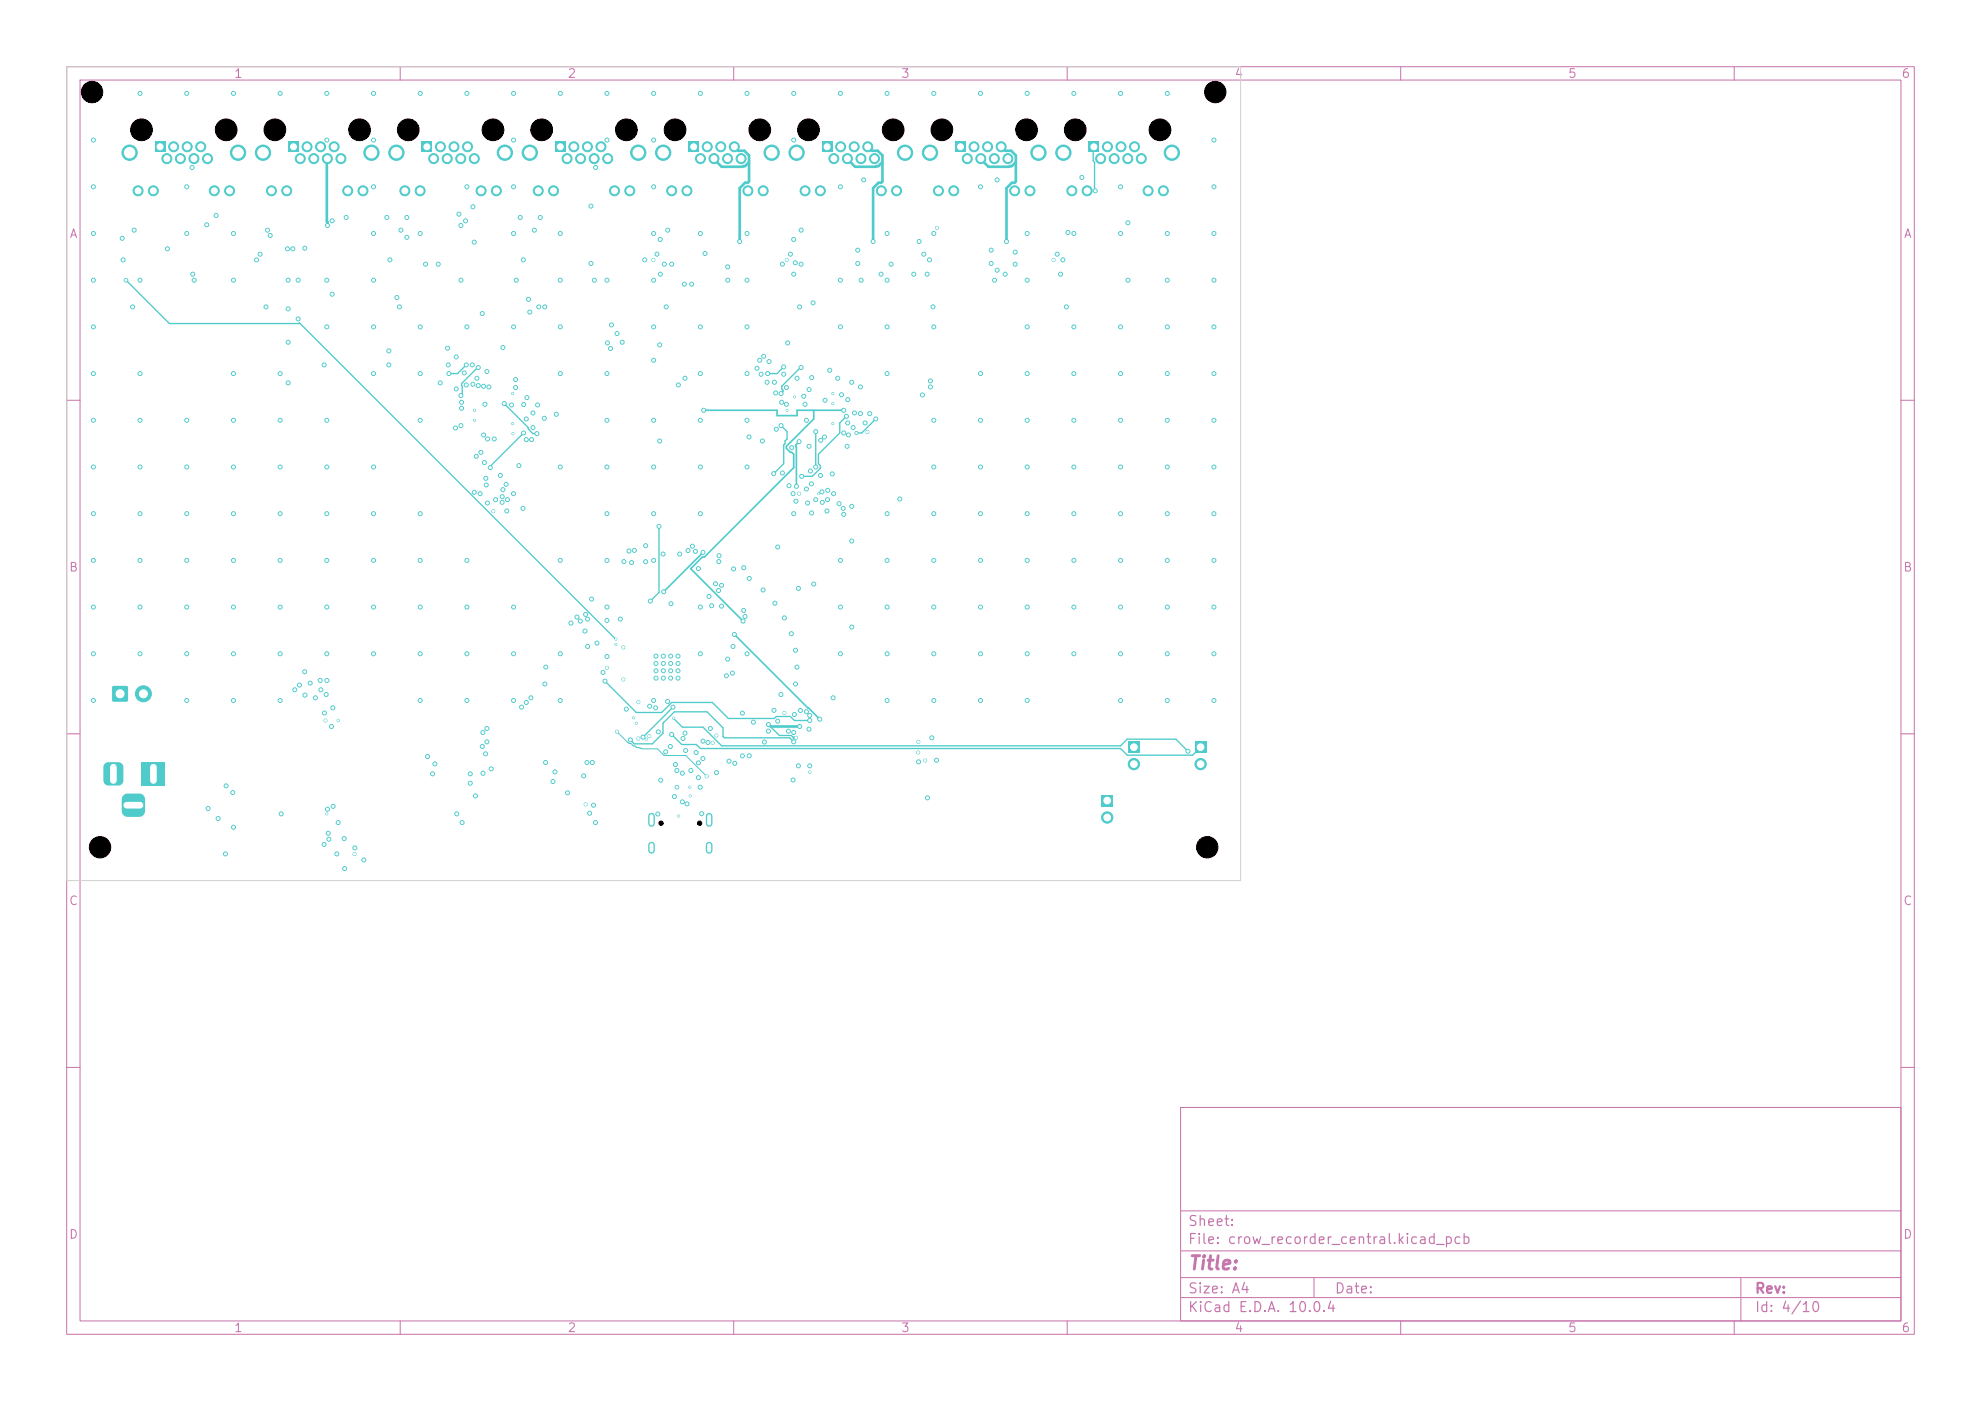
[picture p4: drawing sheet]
<svg xmlns="http://www.w3.org/2000/svg" width="297mm" height="210mm" viewBox="0 0 297 210" stroke-linecap="round" stroke-linejoin="round" font-family="sans-serif">
<defs><g id="words">
<text font-size="2" fill="#c872ab" x="178" y="190.8">Title:</text>
<g font-size="1.5" fill="#c872ab">
<text x="178" y="184.2">Sheet:</text>
<text x="178" y="186.9">File: crow_recorder_central.kicad_pcb</text>
<text x="178" y="197.1">KiCad E.D.A. 10.0.4</text>
<text x="178" y="194.3">Size: A4</text>
<text x="200" y="194.3">Date:</text>
<text x="263" y="194.3">Rev:</text>
<text x="263" y="197.1">Id: 4/10</text>
</g>
<g font-size="1.3" fill="#c872ab">
<text x="35" y="12">1</text>
<text x="85" y="12">2</text>
<text x="135" y="12">3</text>
<text x="185" y="12">4</text>
<text x="235" y="12">5</text>
<text x="285" y="12">6</text>
<text x="10.3" y="36">A</text>
<text x="285.4" y="36">A</text>
<text x="10.3" y="86">B</text>
<text x="285.3" y="86">B</text>
<text x="10.3" y="136">C</text>
<text x="285.3" y="136">C</text>
<text x="10.3" y="186">D</text>
<text x="285.3" y="186">D</text>
<text x="35" y="200">1</text>
<text x="85" y="200">2</text>
<text x="135" y="200">3</text>
<text x="185" y="200">4</text>
<text x="235" y="200">5</text>
<text x="285" y="200">6</text>
</g>
</g></defs>
<g fill="none" stroke="#c872ab" stroke-width=".15">
<path d="M10 10h277v190h-277zM12 12h273v186h-273zM60 10v2M110 10v2M160 10v2M210 10v2M260 10v2M10 60h2M285 60h2M10 110h2M285 110h2M10 160h2"/>
<path d="M177 166h108v32h-108zM285 160h2M60 198v2M110 198v2M160 198v2M177 194.5h108M177 191.5h108M177 187.5h108M177 181.5h108M197 191.5v3M210 198v2M260 198v2"/>
<path d="M261 191.5v6.5"/>
</g>
<path d="M163.2 21.3h1.5v1.5h-1.5z" fill="#4fcbcb"/>
<g fill="#4fcbcb" stroke="#4fcbcb" stroke-width=".15">
<circle cx="165" cy="23.8" r=".75"/>
<circle cx="166" cy="22" r=".75"/>
<circle cx="167" cy="23.8" r=".75"/>
<circle cx="168.1" cy="22" r=".75"/>
<circle cx="169.1" cy="23.8" r=".75"/>
<circle cx="170.1" cy="22" r=".75"/>
<circle cx="171.1" cy="23.8" r=".75"/>
<circle cx="160.7" cy="28.6" r=".75"/>
<circle cx="163" cy="28.6" r=".75"/>
<circle cx="172.1" cy="28.6" r=".75"/>
<circle cx="174.4" cy="28.6" r=".75"/>
<circle cx="159.4" cy="22.9" r="1.15"/>
<circle cx="175.7" cy="22.9" r="1.15"/>
</g>
<path d="M63.2 21.3h1.6v1.5h-1.6z" fill="#4fcbcb"/>
<g fill="#4fcbcb" stroke="#4fcbcb" stroke-width=".15">
<circle cx="65" cy="23.8" r=".75"/>
<circle cx="66" cy="22" r=".75"/>
<circle cx="67" cy="23.8" r=".75"/>
<circle cx="68.1" cy="22" r=".75"/>
<circle cx="69.1" cy="23.8" r=".75"/>
<circle cx="70.1" cy="22" r=".75"/>
<circle cx="71.1" cy="23.8" r=".75"/>
<circle cx="60.7" cy="28.6" r=".75"/>
<circle cx="63" cy="28.6" r=".75"/>
<circle cx="72.1" cy="28.6" r=".75"/>
<circle cx="74.4" cy="28.6" r=".75"/>
<circle cx="59.4" cy="22.9" r="1.15"/>
<circle cx="75.7" cy="22.9" r="1.15"/>
</g>
<path d="M97.7 122.3v1.1M97.7 126.7v.8M106.3 122.3v1.1M106.3 126.7v.8" fill="none" stroke="#4fcbcb" stroke-width="1"/>
<path d="M123.2 21.3h1.5v1.5h-1.5z" fill="#4fcbcb"/>
<g fill="#4fcbcb" stroke="#4fcbcb" stroke-width=".15">
<circle cx="125" cy="23.8" r=".75"/>
<circle cx="126" cy="22" r=".75"/>
<circle cx="127" cy="23.8" r=".75"/>
<circle cx="128.1" cy="22" r=".75"/>
<circle cx="129.1" cy="23.8" r=".75"/>
<circle cx="130.1" cy="22" r=".75"/>
<circle cx="131.1" cy="23.8" r=".75"/>
<circle cx="120.7" cy="28.6" r=".75"/>
<circle cx="123" cy="28.6" r=".75"/>
<circle cx="132.1" cy="28.6" r=".75"/>
<circle cx="134.4" cy="28.6" r=".75"/>
<circle cx="119.4" cy="22.9" r="1.15"/>
<circle cx="135.7" cy="22.9" r="1.15"/>
</g>
<path d="M103.2 21.3h1.5v1.5h-1.5z" fill="#4fcbcb"/>
<g fill="#4fcbcb" stroke="#4fcbcb" stroke-width=".15">
<circle cx="105" cy="23.8" r=".75"/>
<circle cx="106" cy="22" r=".75"/>
<circle cx="107" cy="23.8" r=".75"/>
<circle cx="108.1" cy="22" r=".75"/>
<circle cx="109.1" cy="23.8" r=".75"/>
<circle cx="110.1" cy="22" r=".75"/>
<circle cx="111.1" cy="23.8" r=".75"/>
<circle cx="100.7" cy="28.6" r=".75"/>
<circle cx="103" cy="28.6" r=".75"/>
<circle cx="112.1" cy="28.6" r=".75"/>
<circle cx="114.4" cy="28.6" r=".75"/>
<circle cx="99.4" cy="22.9" r="1.15"/>
<circle cx="115.7" cy="22.9" r="1.15"/>
</g>
<path d="M83.2 21.3h1.5v1.5h-1.5z" fill="#4fcbcb"/>
<g fill="#4fcbcb" stroke="#4fcbcb" stroke-width=".15">
<circle cx="85" cy="23.8" r=".75"/>
<circle cx="86" cy="22" r=".75"/>
<circle cx="87" cy="23.8" r=".75"/>
<circle cx="88.1" cy="22" r=".75"/>
<circle cx="89.1" cy="23.8" r=".75"/>
<circle cx="90.1" cy="22" r=".75"/>
<circle cx="91.1" cy="23.8" r=".75"/>
<circle cx="80.7" cy="28.6" r=".75"/>
<circle cx="83" cy="28.6" r=".75"/>
<circle cx="92.1" cy="28.6" r=".75"/>
<circle cx="94.4" cy="28.6" r=".75"/>
<circle cx="79.4" cy="22.9" r="1.15"/>
<circle cx="95.7" cy="22.9" r="1.15"/>
</g>
<path d="M179.1 111.2h1.8v1.7h-1.8z" fill="#4fcbcb"/>
<circle cx="180" cy="114.5" r=".85" fill="#4fcbcb" stroke="#4fcbcb" stroke-width=".15"/>
<path d="M23.2 21.3h1.6v1.5h-1.6z" fill="#4fcbcb"/>
<g fill="#4fcbcb" stroke="#4fcbcb" stroke-width=".15">
<circle cx="25" cy="23.8" r=".75"/>
<circle cx="26" cy="22" r=".75"/>
<circle cx="27" cy="23.8" r=".75"/>
<circle cx="28.1" cy="22" r=".75"/>
<circle cx="29.1" cy="23.8" r=".75"/>
<circle cx="30.1" cy="22" r=".75"/>
<circle cx="31.1" cy="23.8" r=".75"/>
<circle cx="20.7" cy="28.6" r=".75"/>
<circle cx="23" cy="28.6" r=".75"/>
<circle cx="32.1" cy="28.6" r=".75"/>
<circle cx="34.4" cy="28.6" r=".75"/>
<circle cx="19.4" cy="22.9" r="1.15"/>
<circle cx="35.7" cy="22.9" r="1.15"/>
</g>
<path d="M165.1 119.2h1.7v1.7h-1.7z" fill="#4fcbcb"/>
<circle cx="166" cy="122.5" r=".85" fill="#4fcbcb" stroke="#4fcbcb" stroke-width=".15"/>
<path d="M16.9 102.9h2.2v2.2h-2.2z" fill="#4fcbcb"/>
<g fill="#4fcbcb" stroke="#4fcbcb" stroke-width=".15">
<circle cx="21.5" cy="104" r="1.2"/>
<circle cx="98.4" cy="98.4" r=".3"/>
<circle cx="98.4" cy="99.5" r=".3"/>
<circle cx="98.4" cy="100.5" r=".3"/>
<circle cx="98.4" cy="101.7" r=".3"/>
<circle cx="99.4" cy="98.4" r=".3"/>
<circle cx="99.4" cy="99.5" r=".3"/>
<circle cx="99.4" cy="100.5" r=".3"/>
<circle cx="99.4" cy="101.7" r=".3"/>
<circle cx="100.5" cy="98.4" r=".3"/>
<circle cx="100.6" cy="99.5" r=".3"/>
<circle cx="100.5" cy="100.5" r=".3"/>
<circle cx="100.5" cy="101.7" r=".3"/>
<circle cx="101.7" cy="98.4" r=".3"/>
<circle cx="101.7" cy="99.5" r=".3"/>
<circle cx="101.7" cy="100.5" r=".3"/>
<circle cx="101.7" cy="101.7" r=".3"/>
</g>
<path d="M169.1 111.2h1.8v1.7h-1.8z" fill="#4fcbcb"/>
<circle cx="170" cy="114.5" r=".85" fill="#4fcbcb" stroke="#4fcbcb" stroke-width=".15"/>
<path d="M143.2 21.3h1.5v1.5h-1.5z" fill="#4fcbcb"/>
<g fill="#4fcbcb" stroke="#4fcbcb" stroke-width=".15">
<circle cx="145" cy="23.8" r=".75"/>
<circle cx="146" cy="22" r=".75"/>
<circle cx="147" cy="23.8" r=".75"/>
<circle cx="148.1" cy="22" r=".75"/>
<circle cx="149.1" cy="23.8" r=".75"/>
<circle cx="150.1" cy="22" r=".75"/>
<circle cx="151.1" cy="23.8" r=".75"/>
<circle cx="140.7" cy="28.6" r=".75"/>
<circle cx="143" cy="28.6" r=".75"/>
<circle cx="152.1" cy="28.6" r=".75"/>
<circle cx="154.4" cy="28.6" r=".75"/>
<circle cx="139.4" cy="22.9" r="1.15"/>
<circle cx="155.7" cy="22.9" r="1.15"/>
</g>
<g fill="#4fcbcb">
<path d="M21.2 114.3h3.6v3.5h-3.6z"/>
<path d="M15.7 114.5l.5-.2h1.7l.4 .2 .2 .5v2l-.3 .6-.5 .2h-1.5l-.5-.3-.2-.5v-2z"/>
<path d="M18.5 119.2l.5-.2h1.9a.88 .88 0 0 1 .8 .8v1.8a.88 .88 0 0 1-.8 .9h-1.8a.88 .88 0 0 1-.8-.9v-1.9z"/>
<path d="M43.2 21.3h1.5v1.5h-1.5z"/>
</g>
<g fill="#4fcbcb" stroke="#4fcbcb" stroke-width=".15">
<circle cx="45" cy="23.8" r=".75"/>
<circle cx="46" cy="22" r=".75"/>
<circle cx="47" cy="23.8" r=".75"/>
<circle cx="48.1" cy="22" r=".75"/>
<circle cx="49.1" cy="23.8" r=".75"/>
<circle cx="50.1" cy="22" r=".75"/>
<circle cx="51.1" cy="23.8" r=".75"/>
<circle cx="40.7" cy="28.6" r=".75"/>
<circle cx="43" cy="28.6" r=".75"/>
<circle cx="52.1" cy="28.6" r=".75"/>
<circle cx="54.4" cy="28.6" r=".75"/>
<circle cx="39.4" cy="22.9" r="1.15"/>
<circle cx="55.7" cy="22.9" r="1.15"/>
<circle cx="139.5" cy="58" r=".3"/>
<circle cx="127.1" cy="63.4" r=".3"/>
<circle cx="150.7" cy="41.1" r=".3"/>
<circle cx="164.2" cy="28.6" r=".3"/>
<circle cx="129.7" cy="63.4" r=".3"/>
<circle cx="152.2" cy="39.6" r=".3"/>
<circle cx="138.3" cy="59.2" r=".3"/>
<circle cx="128.1" cy="61.9" r=".3"/>
<circle cx="162.2" cy="26.6" r=".3"/>
<circle cx="149.5" cy="40.5" r=".3"/>
<circle cx="152.2" cy="37.8" r=".3"/>
<circle cx="139.5" cy="57.1" r=".3"/>
<circle cx="63" cy="84" r=".3"/>
<circle cx="118.9" cy="116.9" r=".3"/>
<circle cx="161" cy="14" r=".3"/>
<circle cx="49" cy="49" r=".3"/>
<circle cx="99.9" cy="46" r=".3"/>
<circle cx="125" cy="74" r=".3"/>
<circle cx="76.7" cy="60.7" r=".3"/>
<circle cx="154" cy="77" r=".3"/>
<circle cx="105.4" cy="113.7" r=".3"/>
<circle cx="118.6" cy="95" r=".3"/>
<circle cx="49" cy="63" r=".3"/>
<circle cx="105" cy="70" r=".3"/>
<circle cx="56" cy="49" r=".3"/>
<circle cx="33.8" cy="128" r=".3"/>
<circle cx="35" cy="42" r=".3"/>
<circle cx="28" cy="70" r=".3"/>
<circle cx="96.7" cy="39" r=".3"/>
<circle cx="56" cy="84" r=".3"/>
<circle cx="140.5" cy="34.1" r=".22"/>
<circle cx="133" cy="77" r=".3"/>
<circle cx="63" cy="56" r=".3"/>
<circle cx="28" cy="77" r=".3"/>
<circle cx="168" cy="84" r=".3"/>
<circle cx="133" cy="98" r=".3"/>
<circle cx="124.8" cy="71" r=".3"/>
<circle cx="28" cy="28" r=".3"/>
<circle cx="168" cy="77" r=".3"/>
<circle cx="103.4" cy="118" r=".15"/>
<circle cx="74" cy="76.6" r=".23"/>
<circle cx="45.7" cy="100.7" r=".3"/>
<circle cx="108.2" cy="87.7" r=".3"/>
<circle cx="77" cy="91" r=".3"/>
<circle cx="98" cy="21" r=".3"/>
<circle cx="160.1" cy="34.9" r=".3"/>
<circle cx="21" cy="84" r=".3"/>
<circle cx="168" cy="35" r=".3"/>
<circle cx="69.1" cy="42" r=".3"/>
<circle cx="154" cy="84" r=".3"/>
<circle cx="147" cy="91" r=".3"/>
<circle cx="133" cy="14" r=".3"/>
<circle cx="78.4" cy="76.2" r=".3"/>
<circle cx="175" cy="91" r=".3"/>
<circle cx="175" cy="63" r=".3"/>
<circle cx="56" cy="14" r=".3"/>
<circle cx="19.9" cy="46" r=".3"/>
<circle cx="147" cy="14" r=".3"/>
<circle cx="114.6" cy="111.2" r=".3"/>
<circle cx="59.9" cy="46" r=".3"/>
<circle cx="98" cy="70" r=".3"/>
<circle cx="49" cy="84" r=".3"/>
<circle cx="64.9" cy="116" r=".3"/>
<circle cx="104.4" cy="112.8" r=".3"/>
<circle cx="78.5" cy="39" r=".3"/>
<circle cx="76" cy="76.6" r=".3"/>
<circle cx="21" cy="91" r=".3"/>
<circle cx="147" cy="98" r=".3"/>
<circle cx="85.1" cy="118.8" r=".3"/>
<circle cx="154" cy="105" r=".3"/>
<circle cx="42" cy="14" r=".3"/>
<circle cx="75.9" cy="72.6" r=".3"/>
<circle cx="175" cy="14" r=".3"/>
<circle cx="108.2" cy="90.9" r=".3"/>
<circle cx="51.7" cy="130.2" r=".3"/>
<circle cx="107.7" cy="88.5" r=".3"/>
<circle cx="38.5" cy="39" r=".3"/>
<circle cx="91" cy="70" r=".3"/>
<circle cx="133" cy="42" r=".3"/>
<circle cx="98" cy="63" r=".3"/>
<circle cx="139.4" cy="39" r=".3"/>
<circle cx="140" cy="14" r=".3"/>
<circle cx="89.1" cy="42" r=".3"/>
<circle cx="105" cy="77" r=".3"/>
<circle cx="49" cy="70" r=".3"/>
<circle cx="161" cy="98" r=".3"/>
<circle cx="147" cy="105" r=".3"/>
<circle cx="28" cy="35" r=".3"/>
<circle cx="182" cy="42" r=".3"/>
<circle cx="98.3" cy="106.1" r=".3"/>
<circle cx="98.6" cy="122" r=".3"/>
<circle cx="147" cy="70" r=".3"/>
<circle cx="14" cy="49" r=".3"/>
<circle cx="21" cy="70" r=".3"/>
<circle cx="126" cy="28" r=".3"/>
<circle cx="98" cy="84" r=".3"/>
<circle cx="89" cy="120.7" r=".3"/>
<circle cx="137.7" cy="111.2" r=".23"/>
<circle cx="56" cy="21" r=".3"/>
<circle cx="63" cy="77" r=".3"/>
<circle cx="133" cy="91" r=".3"/>
<circle cx="63" cy="98" r=".3"/>
<circle cx="140.4" cy="113.9" r=".3"/>
<circle cx="129.1" cy="42" r=".3"/>
<circle cx="35" cy="91" r=".3"/>
<circle cx="14" cy="28" r=".3"/>
<circle cx="107.3" cy="87.5" r=".3"/>
<circle cx="123" cy="71.3" r=".3"/>
<circle cx="21" cy="42" r=".3"/>
<circle cx="175" cy="56" r=".3"/>
<circle cx="182" cy="49" r=".3"/>
<circle cx="70" cy="84" r=".3"/>
<circle cx="42" cy="56" r=".3"/>
<circle cx="182" cy="70" r=".3"/>
<circle cx="147" cy="56" r=".3"/>
<circle cx="159.3" cy="39" r=".3"/>
<circle cx="161" cy="84" r=".3"/>
<circle cx="42" cy="91" r=".3"/>
<circle cx="126" cy="84" r=".3"/>
<circle cx="84" cy="14" r=".3"/>
<circle cx="121.3" cy="109.3" r=".3"/>
<circle cx="105" cy="49" r=".3"/>
<circle cx="182" cy="63" r=".3"/>
<circle cx="14" cy="35" r=".3"/>
<circle cx="159.9" cy="46" r=".3"/>
<circle cx="35" cy="35" r=".3"/>
<circle cx="63" cy="14" r=".3"/>
<circle cx="14" cy="105" r=".3"/>
<circle cx="140" cy="98" r=".3"/>
<circle cx="21" cy="14" r=".3"/>
<circle cx="14" cy="77" r=".3"/>
<circle cx="169.1" cy="42" r=".3"/>
<circle cx="154" cy="42" r=".3"/>
<circle cx="120.7" cy="60.6" r=".3"/>
<circle cx="140" cy="70" r=".3"/>
<circle cx="133" cy="35" r=".3"/>
<circle cx="35" cy="77" r=".3"/>
<circle cx="48.6" cy="106.9" r=".3"/>
<circle cx="14" cy="42" r=".3"/>
<circle cx="84" cy="70" r=".3"/>
<circle cx="175" cy="98" r=".3"/>
<circle cx="49" cy="102" r=".3"/>
<circle cx="56" cy="70" r=".3"/>
<circle cx="84" cy="56" r=".3"/>
<circle cx="116" cy="106.5" r=".3"/>
<circle cx="56" cy="42" r=".3"/>
<circle cx="21" cy="98" r=".3"/>
<circle cx="70" cy="98" r=".3"/>
<circle cx="42.2" cy="122" r=".3"/>
<circle cx="168" cy="56" r=".3"/>
<circle cx="63" cy="49" r=".3"/>
<circle cx="28" cy="105" r=".3"/>
<circle cx="126.2" cy="59.2" r=".3"/>
<circle cx="149.5" cy="27" r=".3"/>
<circle cx="124.1" cy="74.9" r=".3"/>
<circle cx="101.5" cy="115.5" r=".3"/>
<circle cx="82.9" cy="117.2" r=".3"/>
<circle cx="91" cy="63" r=".3"/>
<circle cx="49" cy="21" r=".3"/>
<circle cx="154" cy="56" r=".3"/>
<circle cx="122.7" cy="74" r=".15"/>
<circle cx="168" cy="63" r=".3"/>
<circle cx="93.9" cy="106.3" r=".3"/>
<circle cx="98" cy="105" r=".3"/>
<circle cx="117.6" cy="106.9" r=".22"/>
<circle cx="98" cy="28" r=".3"/>
<circle cx="76.1" cy="74.9" r=".3"/>
<circle cx="49" cy="14" r=".3"/>
<circle cx="104.3" cy="82.7" r=".3"/>
<circle cx="42" cy="70" r=".3"/>
<circle cx="91" cy="21" r=".3"/>
<circle cx="175" cy="49" r=".3"/>
<circle cx="158" cy="39" r=".22"/>
<circle cx="119" cy="21" r=".3"/>
<circle cx="48.8" cy="108" r=".22"/>
<circle cx="98" cy="77" r=".3"/>
<circle cx="42" cy="98" r=".3"/>
<circle cx="147" cy="77" r=".3"/>
<circle cx="91.7" cy="48.7" r=".3"/>
<circle cx="168" cy="70" r=".3"/>
<circle cx="168" cy="91" r=".3"/>
<circle cx="93.5" cy="84.2" r=".3"/>
<circle cx="175" cy="35" r=".3"/>
<circle cx="98" cy="49" r=".3"/>
<circle cx="182" cy="56" r=".3"/>
<circle cx="154" cy="14" r=".3"/>
<circle cx="182" cy="91" r=".3"/>
<circle cx="133" cy="105" r=".3"/>
<circle cx="14" cy="56" r=".3"/>
<circle cx="70" cy="14" r=".3"/>
<circle cx="91" cy="77" r=".3"/>
<circle cx="77" cy="21" r=".3"/>
<circle cx="112" cy="98" r=".3"/>
<circle cx="98" cy="42" r=".3"/>
<circle cx="14" cy="84" r=".3"/>
<circle cx="110" cy="85.3" r=".3"/>
<circle cx="103.5" cy="119.3" r=".15"/>
<circle cx="49" cy="91" r=".3"/>
<circle cx="116.4" cy="64.3" r=".3"/>
<circle cx="91" cy="56" r=".3"/>
<circle cx="182" cy="77" r=".3"/>
<circle cx="147" cy="84" r=".3"/>
<circle cx="119.3" cy="97.5" r=".3"/>
<circle cx="75.3" cy="75.3" r=".3"/>
<circle cx="161" cy="77" r=".3"/>
<circle cx="116.2" cy="90.4" r=".3"/>
<circle cx="42" cy="105" r=".3"/>
<circle cx="112" cy="42" r=".3"/>
<circle cx="56" cy="91" r=".3"/>
<circle cx="168" cy="98" r=".3"/>
<circle cx="133" cy="84" r=".3"/>
<circle cx="98" cy="35" r=".3"/>
<circle cx="147" cy="63" r=".3"/>
<circle cx="75" cy="71.3" r=".3"/>
<circle cx="112" cy="63" r=".3"/>
<circle cx="77" cy="98" r=".3"/>
<circle cx="87.8" cy="120.6" r=".22"/>
<circle cx="107.8" cy="84.2" r=".3"/>
<circle cx="175" cy="84" r=".3"/>
<circle cx="161" cy="49" r=".3"/>
<circle cx="182" cy="21" r=".3"/>
<circle cx="71.1" cy="61.5" r=".15"/>
<circle cx="119.9" cy="46" r=".3"/>
<circle cx="35" cy="70" r=".3"/>
<circle cx="99.4" cy="83.1" r=".3"/>
<circle cx="140" cy="35" r=".3"/>
<circle cx="104.7" cy="114.4" r=".3"/>
<circle cx="71.3" cy="119.3" r=".3"/>
<circle cx="140" cy="84" r=".3"/>
<circle cx="81.7" cy="102.5" r=".3"/>
<circle cx="114.4" cy="88.4" r=".3"/>
<circle cx="14" cy="70" r=".3"/>
<circle cx="94.7" cy="84.3" r=".3"/>
<circle cx="89.3" cy="123.3" r=".3"/>
<circle cx="99.1" cy="116.9" r=".3"/>
<circle cx="126" cy="14" r=".3"/>
<circle cx="154" cy="70" r=".3"/>
<circle cx="124.9" cy="60.5" r=".15"/>
<circle cx="126" cy="98" r=".3"/>
<circle cx="168" cy="28" r=".3"/>
<circle cx="119.2" cy="39.4" r=".3"/>
<circle cx="121.7" cy="76.9" r=".3"/>
<circle cx="28" cy="14" r=".3"/>
<circle cx="77" cy="49" r=".3"/>
<circle cx="133" cy="49" r=".3"/>
<circle cx="45.7" cy="104.2" r=".3"/>
<circle cx="48.6" cy="126.6" r=".3"/>
<circle cx="28" cy="98" r=".3"/>
<circle cx="104.7" cy="116.6" r=".3"/>
<circle cx="119.8" cy="74" r=".22"/>
<circle cx="28" cy="63" r=".3"/>
<circle cx="103.1" cy="82.5" r=".3"/>
<circle cx="112" cy="35" r=".3"/>
<circle cx="63" cy="91" r=".3"/>
<circle cx="161" cy="56" r=".3"/>
<circle cx="21" cy="56" r=".3"/>
<circle cx="77" cy="14" r=".3"/>
<circle cx="35" cy="98" r=".3"/>
<circle cx="105" cy="56" r=".3"/>
<circle cx="35" cy="105" r=".3"/>
<circle cx="104.7" cy="85.2" r=".3"/>
<circle cx="53.1" cy="128" r=".23"/>
<circle cx="77" cy="28" r=".3"/>
<circle cx="42" cy="77" r=".3"/>
<circle cx="91" cy="42" r=".3"/>
<circle cx="61" cy="35.6" r=".3"/>
<circle cx="35" cy="63" r=".3"/>
<circle cx="56" cy="35" r=".3"/>
<circle cx="137.7" cy="114.2" r=".3"/>
<circle cx="161" cy="63" r=".3"/>
<circle cx="107.4" cy="115.8" r=".3"/>
<circle cx="119" cy="35.9" r=".3"/>
<circle cx="112.3" cy="86.7" r=".3"/>
<circle cx="98" cy="54" r=".3"/>
<circle cx="105" cy="14" r=".3"/>
<circle cx="105.2" cy="122" r=".3"/>
<circle cx="117.1" cy="104.1" r=".3"/>
<circle cx="54.5" cy="128.9" r=".3"/>
<circle cx="63" cy="105" r=".3"/>
<circle cx="175" cy="77" r=".3"/>
<circle cx="149.1" cy="42" r=".3"/>
<circle cx="28" cy="91" r=".3"/>
<circle cx="175" cy="70" r=".3"/>
<circle cx="80.1" cy="34.5" r=".3"/>
<circle cx="72.4" cy="115.9" r=".3"/>
<circle cx="56" cy="56" r=".3"/>
<circle cx="112.3" cy="113.3" r=".3"/>
<circle cx="139.9" cy="46" r=".3"/>
<circle cx="14" cy="91" r=".3"/>
<circle cx="42" cy="84" r=".3"/>
<circle cx="56" cy="28" r=".3"/>
<circle cx="49" cy="122" r=".15"/>
<circle cx="140" cy="91" r=".3"/>
<circle cx="161" cy="35" r=".3"/>
<circle cx="182" cy="98" r=".3"/>
<circle cx="63" cy="63" r=".3"/>
<circle cx="39.9" cy="46" r=".3"/>
<circle cx="126" cy="49" r=".3"/>
<circle cx="70" cy="91" r=".3"/>
<circle cx="109.1" cy="42" r=".3"/>
<circle cx="105" cy="118" r=".3"/>
<circle cx="129.5" cy="27" r=".3"/>
<circle cx="105" cy="63" r=".3"/>
<circle cx="92.5" cy="50" r=".3"/>
<circle cx="91" cy="84" r=".3"/>
<circle cx="112" cy="70" r=".3"/>
<circle cx="35" cy="14" r=".3"/>
<circle cx="70" cy="49" r=".3"/>
<circle cx="123.3" cy="75.3" r=".3"/>
<circle cx="123.2" cy="73.7" r=".3"/>
<circle cx="154" cy="35" r=".3"/>
<circle cx="101.1" cy="119.4" r=".3"/>
<circle cx="18.3" cy="35.7" r=".3"/>
<circle cx="72.7" cy="60.6" r=".3"/>
<circle cx="72" cy="74" r=".3"/>
<circle cx="161" cy="70" r=".3"/>
<circle cx="93.3" cy="51.3" r=".3"/>
<circle cx="69.3" cy="123.3" r=".3"/>
<circle cx="126" cy="91" r=".3"/>
<circle cx="77" cy="35" r=".3"/>
<circle cx="103.6" cy="115.5" r=".3"/>
<circle cx="103.8" cy="81.9" r=".3"/>
<circle cx="47.3" cy="104.6" r=".3"/>
<circle cx="147" cy="28" r=".3"/>
<circle cx="35" cy="124" r=".3"/>
<circle cx="98" cy="39" r=".22"/>
<circle cx="56" cy="77" r=".3"/>
<circle cx="80.8" cy="46" r=".3"/>
<circle cx="139.1" cy="119.6" r=".3"/>
<circle cx="112" cy="14" r=".3"/>
<circle cx="49.3" cy="125.8" r=".3"/>
<circle cx="91.5" cy="52.2" r=".3"/>
<circle cx="119" cy="14" r=".3"/>
<circle cx="72.6" cy="69.3" r=".3"/>
<circle cx="105" cy="91" r=".3"/>
<circle cx="91" cy="91" r=".3"/>
<circle cx="72.8" cy="71.7" r=".3"/>
<circle cx="71.1" cy="63" r=".15"/>
<circle cx="175" cy="105" r=".3"/>
<circle cx="28" cy="84" r=".3"/>
<circle cx="154" cy="91" r=".3"/>
<circle cx="182" cy="35" r=".3"/>
<circle cx="110.2" cy="114.4" r=".3"/>
<circle cx="49" cy="77" r=".3"/>
<circle cx="112" cy="49" r=".3"/>
<circle cx="91.1" cy="51.4" r=".3"/>
<circle cx="126" cy="42" r=".3"/>
<circle cx="126.4" cy="76.2" r=".3"/>
<circle cx="120.1" cy="34.5" r=".3"/>
<circle cx="140" cy="49" r=".3"/>
<circle cx="91" cy="14" r=".3"/>
<circle cx="68.3" cy="64.1" r=".3"/>
<circle cx="14" cy="21" r=".3"/>
<circle cx="161" cy="91" r=".3"/>
<circle cx="18.5" cy="39" r=".3"/>
<circle cx="101.3" cy="114.6" r=".3"/>
<circle cx="73.6" cy="115.2" r=".3"/>
<circle cx="140" cy="105" r=".3"/>
<circle cx="175" cy="42" r=".3"/>
<circle cx="182" cy="105" r=".3"/>
<circle cx="140" cy="77" r=".3"/>
<circle cx="35" cy="56" r=".3"/>
<circle cx="140" cy="63" r=".3"/>
<circle cx="84" cy="105" r=".3"/>
<circle cx="105" cy="35" r=".3"/>
<circle cx="21" cy="63" r=".3"/>
<circle cx="40.5" cy="35.3" r=".3"/>
<circle cx="98" cy="14" r=".3"/>
<circle cx="124" cy="76.6" r=".3"/>
<circle cx="101.9" cy="83.1" r=".3"/>
<circle cx="63" cy="35" r=".3"/>
<circle cx="79.4" cy="46.8" r=".3"/>
<circle cx="78.5" cy="60.6" r=".3"/>
<circle cx="97.4" cy="105.9" r=".3"/>
<circle cx="79.2" cy="44.9" r=".3"/>
<circle cx="14" cy="98" r=".3"/>
<circle cx="75.3" cy="74.4" r=".3"/>
<circle cx="154" cy="49" r=".3"/>
<circle cx="42" cy="63" r=".3"/>
<circle cx="117.6" cy="92.6" r=".3"/>
<circle cx="60.1" cy="34.5" r=".3"/>
<circle cx="84" cy="84" r=".3"/>
<circle cx="68.5" cy="122" r=".3"/>
<circle cx="118" cy="38.9" r=".22"/>
<circle cx="14" cy="63" r=".3"/>
<circle cx="121.7" cy="72.5" r=".3"/>
<circle cx="105" cy="98" r=".3"/>
<circle cx="81.8" cy="100" r=".3"/>
<circle cx="49.9" cy="120.9" r=".3"/>
<circle cx="133" cy="56" r=".3"/>
<circle cx="70" cy="105" r=".3"/>
<circle cx="73.1" cy="75.4" r=".3"/>
<circle cx="182" cy="84" r=".3"/>
<circle cx="20.1" cy="34.5" r=".3"/>
<circle cx="168" cy="49" r=".3"/>
<circle cx="121.1" cy="75.4" r=".3"/>
<circle cx="154" cy="98" r=".3"/>
<circle cx="56" cy="98" r=".3"/>
<circle cx="70" cy="28" r=".3"/>
<circle cx="35" cy="84" r=".3"/>
<circle cx="40.1" cy="34.5" r=".3"/>
<circle cx="99" cy="35.9" r=".3"/>
<circle cx="119.5" cy="100" r=".3"/>
<circle cx="84" cy="49" r=".3"/>
<circle cx="49" cy="98" r=".3"/>
<circle cx="100.1" cy="34.5" r=".3"/>
<circle cx="182" cy="28" r=".3"/>
<circle cx="81.7" cy="46" r=".3"/>
<circle cx="84" cy="42" r=".3"/>
<circle cx="168" cy="105" r=".3"/>
<circle cx="112" cy="56" r=".3"/>
<circle cx="77" cy="105" r=".3"/>
<circle cx="119.3" cy="75.1" r=".3"/>
<circle cx="84" cy="98" r=".3"/>
<circle cx="154" cy="63" r=".3"/>
<circle cx="49" cy="42" r=".3"/>
<circle cx="29.1" cy="42" r=".3"/>
<circle cx="84" cy="35" r=".3"/>
<circle cx="168" cy="14" r=".3"/>
<circle cx="77" cy="74" r=".3"/>
<circle cx="119.3" cy="102.5" r=".3"/>
<circle cx="118" cy="61.5" r=".15"/>
<circle cx="96.9" cy="110.8" r=".15"/>
<circle cx="21" cy="77" r=".3"/>
<circle cx="119" cy="77" r=".3"/>
<circle cx="58.5" cy="39" r=".3"/>
<circle cx="169.1" cy="33.4" r=".3"/>
<circle cx="134.9" cy="74.8" r=".3"/>
<circle cx="127.9" cy="64.1" r=".3"/>
<circle cx="127" cy="66.9" r=".3"/>
<circle cx="127.2" cy="65.2" r=".3"/>
<circle cx="124.9" cy="59" r=".15"/>
<circle cx="75.4" cy="52.1" r=".3"/>
<circle cx="63.8" cy="39.6" r=".3"/>
<circle cx="58" cy="32.6" r=".3"/>
<circle cx="79" cy="59.6" r=".3"/>
<circle cx="61" cy="32.6" r=".3"/>
<circle cx="65.7" cy="39.6" r=".3"/>
<circle cx="68.8" cy="32.1" r=".3"/>
<circle cx="69.8" cy="33.1" r=".3"/>
<circle cx="70.9" cy="31" r=".3"/>
<circle cx="71.1" cy="36.3" r=".3"/>
<circle cx="69.1" cy="33.8" r=".3"/>
<circle cx="102.7" cy="109.9" r=".3"/>
<circle cx="90.4" cy="100.8" r=".3"/>
<circle cx="98.7" cy="109.7" r=".3"/>
<circle cx="109.9" cy="96.9" r=".3"/>
<circle cx="100.5" cy="111.9" r=".3"/>
<circle cx="115.2" cy="109.6" r=".3"/>
<circle cx="109.8" cy="100.9" r=".3"/>
<circle cx="50.5" cy="128" r=".3"/>
<circle cx="109.3" cy="114.1" r=".3"/>
<circle cx="53.2" cy="127.1" r=".3"/>
<circle cx="111.5" cy="91.5" r=".3"/>
<circle cx="116.6" cy="108.1" r=".3"/>
<circle cx="111.3" cy="113.3" r=".3"/>
<circle cx="111.3" cy="106.9" r=".3"/>
<circle cx="49.1" cy="121.3" r=".3"/>
<circle cx="49.2" cy="124.9" r=".3"/>
<circle cx="77.3" cy="56.9" r=".3"/>
<circle cx="77.3" cy="58.1" r=".3"/>
<circle cx="74.3" cy="74.9" r=".3"/>
<circle cx="120.9" cy="73.3" r=".3"/>
<circle cx="122.3" cy="74.9" r=".3"/>
<circle cx="72.9" cy="72.7" r=".3"/>
<circle cx="50.7" cy="108" r=".17"/>
<circle cx="49.7" cy="108.9" r=".3"/>
<circle cx="49.9" cy="106.1" r=".3"/>
<circle cx="46.5" cy="102.4" r=".3"/>
<circle cx="50.7" cy="123.3" r=".3"/>
<circle cx="51.6" cy="125.7" r=".3"/>
<circle cx="127.7" cy="94" r=".3"/>
<circle cx="79.9" cy="64.1" r=".3"/>
<circle cx="78.9" cy="65.9" r=".3"/>
<circle cx="76.9" cy="59" r=".15"/>
<circle cx="79.7" cy="65.9" r=".3"/>
<circle cx="105.9" cy="116.4" r=".23"/>
<circle cx="92.5" cy="109.7" r=".22"/>
<circle cx="93.4" cy="97" r=".22"/>
<circle cx="93.5" cy="101.8" r=".22"/>
<circle cx="118.2" cy="109.6" r=".3"/>
<circle cx="119.7" cy="114.8" r=".3"/>
<circle cx="119.1" cy="107.1" r=".3"/>
<circle cx="121.4" cy="115.8" r=".17"/>
<circle cx="97.4" cy="110.4" r=".23"/>
<circle cx="121.4" cy="114.8" r=".3"/>
<circle cx="115.2" cy="108.6" r=".3"/>
<circle cx="106.8" cy="111.4" r=".23"/>
<circle cx="137.6" cy="112.8" r=".22"/>
<circle cx="138.7" cy="114" r=".23"/>
<circle cx="48.1" cy="103.4" r=".3"/>
<circle cx="65.2" cy="114.5" r=".3"/>
<circle cx="119.9" cy="108.9" r=".3"/>
<circle cx="83.2" cy="115.7" r=".3"/>
<circle cx="95.7" cy="110.7" r=".22"/>
<circle cx="81.8" cy="114.3" r=".3"/>
<circle cx="99.8" cy="112.7" r=".3"/>
<circle cx="102.4" cy="110.7" r=".3"/>
<circle cx="44.2" cy="103.4" r=".3"/>
<circle cx="64.1" cy="113.4" r=".3"/>
<circle cx="119.4" cy="110.6" r=".23"/>
<circle cx="107.4" cy="110.2" r=".22"/>
<circle cx="91" cy="100.1" r=".22"/>
<circle cx="106.5" cy="109.2" r=".3"/>
<circle cx="95.7" cy="105.2" r=".22"/>
<circle cx="137.8" cy="36.2" r=".3"/>
<circle cx="137" cy="41.1" r=".3"/>
<circle cx="129" cy="58" r=".3"/>
<circle cx="127.1" cy="59.9" r=".3"/>
<circle cx="44.7" cy="42" r=".3"/>
<circle cx="43.2" cy="42" r=".3"/>
<circle cx="39" cy="38.1" r=".3"/>
<circle cx="159" cy="41.1" r=".3"/>
<circle cx="158.5" cy="38.1" r=".3"/>
<circle cx="121.4" cy="108" r=".3"/>
<circle cx="90.7" cy="102.1" r=".3"/>
<circle cx="114.3" cy="66.1" r=".3"/>
<circle cx="96.8" cy="81.8" r=".3"/>
<circle cx="122.9" cy="107.8" r=".3"/>
<circle cx="76.9" cy="65" r=".15"/>
<circle cx="123.6" cy="65.5" r=".3"/>
<circle cx="110.1" cy="95.1" r=".3"/>
<circle cx="69.9" cy="54.7" r=".3"/>
<circle cx="73.3" cy="58" r=".3"/>
<circle cx="67.3" cy="56" r=".3"/>
<circle cx="70.9" cy="57.6" r=".3"/>
<circle cx="69.6" cy="55.9" r=".3"/>
<circle cx="70.8" cy="54.7" r=".3"/>
<circle cx="124.4" cy="55.5" r=".3"/>
<circle cx="127.7" cy="57.3" r=".3"/>
<circle cx="125.6" cy="56.7" r=".3"/>
<circle cx="150.9" cy="36.2" r=".3"/>
<circle cx="102.8" cy="112.5" r=".3"/>
<circle cx="106.1" cy="111.3" r=".3"/>
<circle cx="101.7" cy="122.3" r=".15"/>
<circle cx="103" cy="120.5" r=".3"/>
<circle cx="105.4" cy="111.1" r=".3"/>
<circle cx="102.3" cy="120.2" r=".3"/>
<circle cx="102.3" cy="115.9" r=".3"/>
<circle cx="99" cy="41.1" r=".3"/>
<circle cx="98.5" cy="38.1" r=".3"/>
<circle cx="31.2" cy="121.2" r=".3"/>
<circle cx="32.7" cy="122.7" r=".3"/>
<circle cx="34.9" cy="118.8" r=".3"/>
<circle cx="33.9" cy="117.8" r=".3"/>
<circle cx="69.2" cy="61.2" r=".3"/>
<circle cx="72.5" cy="57.9" r=".3"/>
<circle cx="73" cy="55.7" r=".3"/>
<circle cx="71.7" cy="55.1" r=".3"/>
<circle cx="69.1" cy="59.3" r=".3"/>
<circle cx="72.5" cy="65.2" r=".3"/>
<circle cx="75.4" cy="73.4" r=".3"/>
<circle cx="71.1" cy="73.8" r=".3"/>
<circle cx="69.1" cy="63.8" r=".3"/>
<circle cx="94.3" cy="82.6" r=".3"/>
<circle cx="120" cy="106.5" r=".3"/>
<circle cx="123.1" cy="66" r=".3"/>
<circle cx="112.3" cy="65.5" r=".3"/>
<circle cx="122" cy="87.5" r=".3"/>
<circle cx="96.8" cy="84.2" r=".3"/>
<circle cx="95.1" cy="82.5" r=".3"/>
<circle cx="78.5" cy="64.9" r=".3"/>
<circle cx="73.5" cy="70.1" r=".3"/>
<circle cx="77.8" cy="69.8" r=".3"/>
<circle cx="76.9" cy="63.5" r=".15"/>
<circle cx="72.1" cy="67.8" r=".3"/>
<circle cx="74.1" cy="65.8" r=".3"/>
<circle cx="73.1" cy="65.8" r=".3"/>
<circle cx="71.4" cy="68.4" r=".3"/>
<circle cx="119.8" cy="66.2" r=".3"/>
<circle cx="102.7" cy="56.7" r=".3"/>
<circle cx="111.5" cy="85.1" r=".3"/>
<circle cx="111.7" cy="92.4" r=".3"/>
<circle cx="119.4" cy="72.9" r=".3"/>
<circle cx="124.9" cy="104.6" r=".3"/>
<circle cx="101.7" cy="57.7" r=".3"/>
<circle cx="126.5" cy="61.5" r=".3"/>
<circle cx="105.5" cy="61.5" r=".3"/>
<circle cx="139.7" cy="110.6" r=".3"/>
<circle cx="80.6" cy="60.7" r=".3"/>
<circle cx="111.4" cy="93.1" r=".3"/>
<circle cx="130.1" cy="64.7" r=".23"/>
<circle cx="81.6" cy="62.7" r=".3"/>
<circle cx="80.5" cy="65" r=".3"/>
<circle cx="83.4" cy="62.1" r=".3"/>
<circle cx="75.6" cy="60.5" r=".3"/>
<circle cx="119" cy="111.2" r=".3"/>
<circle cx="94.5" cy="110.9" r=".3"/>
<circle cx="115" cy="57.3" r=".3"/>
<circle cx="114.1" cy="56.1" r=".3"/>
<circle cx="115.1" cy="56" r=".3"/>
<circle cx="117.5" cy="55" r=".3"/>
<circle cx="119.1" cy="59.5" r=".15"/>
<circle cx="44.9" cy="102.7" r=".3"/>
<circle cx="48" cy="102" r=".3"/>
<circle cx="48.9" cy="104.1" r=".3"/>
<circle cx="100.9" cy="106" r=".3"/>
<circle cx="106.3" cy="89.4" r=".3"/>
<circle cx="106.7" cy="90.8" r=".3"/>
<circle cx="96.4" cy="110.5" r=".3"/>
<circle cx="87.7" cy="94.6" r=".3"/>
<circle cx="89.5" cy="96.4" r=".3"/>
<circle cx="43.2" cy="46.3" r=".3"/>
<circle cx="44.7" cy="47.8" r=".3"/>
<circle cx="128.4" cy="64.9" r=".23"/>
<circle cx="123.7" cy="60" r=".3"/>
<circle cx="131.3" cy="62.8" r=".3"/>
<circle cx="108.9" cy="101.3" r=".3"/>
<circle cx="127.7" cy="81.1" r=".3"/>
<circle cx="109.1" cy="40" r=".3"/>
<circle cx="105.7" cy="38" r=".3"/>
<circle cx="78" cy="32.6" r=".3"/>
<circle cx="78.9" cy="62.8" r=".3"/>
<circle cx="72.3" cy="47" r=".3"/>
<circle cx="118.5" cy="38.1" r=".3"/>
<circle cx="119" cy="41.1" r=".3"/>
<circle cx="120.1" cy="39.6" r=".3"/>
<circle cx="121.9" cy="45.4" r=".3"/>
<circle cx="117.2" cy="60.3" r=".3"/>
<circle cx="121.7" cy="56.6" r=".3"/>
<circle cx="122.3" cy="64.7" r=".3"/>
<circle cx="122.3" cy="70" r=".3"/>
<circle cx="130.9" cy="36.2" r=".3"/>
<circle cx="67.1" cy="52.2" r=".3"/>
<circle cx="43.9" cy="37.3" r=".3"/>
<circle cx="68.4" cy="53.5" r=".3"/>
<circle cx="59.5" cy="44.6" r=".3"/>
<circle cx="71.7" cy="57.8" r=".3"/>
<circle cx="69.2" cy="60.3" r=".3"/>
<circle cx="103.7" cy="42.6" r=".3"/>
<circle cx="100.7" cy="39.6" r=".3"/>
<circle cx="114.5" cy="53.4" r=".3"/>
<circle cx="115.3" cy="54.2" r=".3"/>
<circle cx="116.3" cy="58.9" r=".3"/>
<circle cx="119.5" cy="56.7" r=".3"/>
<circle cx="120.1" cy="55.1" r=".3"/>
<circle cx="117.1" cy="59" r=".3"/>
<circle cx="117.3" cy="39.6" r=".3"/>
<circle cx="118.1" cy="51.4" r=".3"/>
<circle cx="128.6" cy="39.5" r=".3"/>
<circle cx="128.6" cy="37.5" r=".3"/>
<circle cx="110.9" cy="36.2" r=".3"/>
<circle cx="113.9" cy="54" r=".3"/>
<circle cx="116.1" cy="57.3" r=".3"/>
<circle cx="102.6" cy="42.6" r=".3"/>
<circle cx="99.6" cy="39.6" r=".3"/>
<circle cx="87.5" cy="116.3" r=".3"/>
<circle cx="88.8" cy="114.3" r=".3"/>
<circle cx="138.5" cy="38.1" r=".3"/>
<circle cx="139" cy="41.1" r=".3"/>
<circle cx="117.5" cy="56.1" r=".3"/>
<circle cx="117.9" cy="58.1" r=".3"/>
<circle cx="120.5" cy="59.4" r=".3"/>
<circle cx="121.3" cy="58.4" r=".3"/>
<circle cx="117.9" cy="60.6" r=".3"/>
<circle cx="120.9" cy="63" r=".3"/>
<circle cx="124.1" cy="73.5" r=".3"/>
<circle cx="118.9" cy="74" r=".3"/>
<circle cx="116" cy="71" r=".3"/>
<circle cx="117.1" cy="63.8" r=".3"/>
<circle cx="120.9" cy="106.7" r=".3"/>
<circle cx="116.6" cy="82" r=".3"/>
<circle cx="119" cy="109.8" r=".3"/>
<circle cx="118.7" cy="67.1" r=".3"/>
<circle cx="117.3" cy="70.9" r=".3"/>
<circle cx="121.3" cy="66.9" r=".3"/>
<circle cx="99.5" cy="88.7" r=".3"/>
<circle cx="105.4" cy="82.8" r=".3"/>
<circle cx="126.5" cy="64.9" r=".3"/>
<circle cx="121.5" cy="70.6" r=".3"/>
<circle cx="124.9" cy="63.5" r=".15"/>
<circle cx="125.8" cy="75.5" r=".3"/>
<circle cx="126.9" cy="62.4" r=".3"/>
<circle cx="120.2" cy="71.4" r=".3"/>
<circle cx="130.4" cy="62" r=".3"/>
<circle cx="129" cy="62" r=".3"/>
<circle cx="49.1" cy="33.8" r=".3"/>
<circle cx="45.7" cy="37.2" r=".3"/>
<circle cx="77.4" cy="42" r=".3"/>
<circle cx="81" cy="32.6" r=".3"/>
<circle cx="79.9" cy="61.9" r=".3"/>
<circle cx="89.3" cy="25.1" r=".3"/>
<circle cx="88.6" cy="30.9" r=".3"/>
<circle cx="88.6" cy="39.5" r=".3"/>
<circle cx="100.7" cy="110.1" r=".3"/>
<circle cx="178.1" cy="112.6" r=".3"/>
<circle cx="101" cy="107.7" r=".15"/>
<circle cx="91" cy="98.4" r=".3"/>
<circle cx="91" cy="93" r=".3"/>
<circle cx="43.2" cy="57.4" r=".3"/>
<circle cx="66" cy="57.4" r=".3"/>
<circle cx="48.6" cy="54.7" r=".3"/>
<circle cx="28.9" cy="41.1" r=".3"/>
<circle cx="67.2" cy="54.7" r=".3"/>
<circle cx="43.2" cy="51.3" r=".3"/>
<circle cx="58.3" cy="54.7" r=".3"/>
<circle cx="25.1" cy="37.3" r=".3"/>
<circle cx="31" cy="33.7" r=".3"/>
<circle cx="32.4" cy="32.3" r=".3"/>
<circle cx="28.8" cy="25.1" r=".3"/>
<circle cx="109.1" cy="98.8" r=".3"/>
<circle cx="119.7" cy="88.2" r=".3"/>
<circle cx="127.7" cy="75.9" r=".3"/>
<circle cx="126.5" cy="77.1" r=".3"/>
<circle cx="97.5" cy="90.1" r=".3"/>
<circle cx="98.9" cy="66.1" r=".3"/>
<circle cx="98.8" cy="78.9" r=".3"/>
<circle cx="98.9" cy="51.7" r=".3"/>
<circle cx="88" cy="114.3" r=".3"/>
<circle cx="88.4" cy="121.9" r=".3"/>
<circle cx="18.9" cy="42" r=".27"/>
<circle cx="92.3" cy="95.8" r=".15"/>
<circle cx="113" cy="108.2" r=".3"/>
<circle cx="100.1" cy="105.1" r=".3"/>
<circle cx="121.4" cy="107.2" r=".3"/>
<circle cx="49.8" cy="33.1" r=".3"/>
<circle cx="58.3" cy="52.6" r=".3"/>
<circle cx="49.8" cy="44.1" r=".3"/>
<circle cx="43.1" cy="37.3" r=".3"/>
<circle cx="69.9" cy="57.7" r=".3"/>
<circle cx="85.6" cy="93.4" r=".3"/>
<circle cx="72.4" cy="109.8" r=".3"/>
<circle cx="86.5" cy="92.5" r=".3"/>
<circle cx="73" cy="111.2" r=".3"/>
<circle cx="72.3" cy="111.9" r=".3"/>
<circle cx="70.5" cy="117.4" r=".3"/>
<circle cx="87.8" cy="92.1" r=".3"/>
<circle cx="70.5" cy="116" r=".3"/>
<circle cx="79.6" cy="104.6" r=".3"/>
<circle cx="88.1" cy="92.8" r=".3"/>
<circle cx="78.9" cy="105.3" r=".3"/>
<circle cx="87" cy="93.1" r=".3"/>
<circle cx="101.5" cy="118" r=".27"/>
<circle cx="92.3" cy="96.6" r=".15"/>
<circle cx="95" cy="107.6" r=".15"/>
<circle cx="95.4" cy="108.4" r=".15"/>
<circle cx="113.5" cy="55.2" r=".3"/>
<circle cx="107.8" cy="83.3" r=".3"/>
<circle cx="118.3" cy="72.8" r=".3"/>
<circle cx="100.6" cy="90.5" r=".3"/>
<circle cx="88.7" cy="89.8" r=".3"/>
<circle cx="78.2" cy="106" r=".3"/>
<circle cx="73" cy="109.2" r=".3"/>
<circle cx="88.1" cy="96.9" r=".3"/>
<circle cx="72.8" cy="113" r=".3"/>
<circle cx="93" cy="92.8" r=".3"/>
<circle cx="68.4" cy="58.3" r=".3"/>
<circle cx="71.5" cy="56.7" r=".3"/>
<circle cx="133.6" cy="39.6" r=".3"/>
<circle cx="132.1" cy="41.1" r=".3"/>
<circle cx="148.6" cy="37.5" r=".3"/>
<circle cx="148.6" cy="39.5" r=".3"/>
<circle cx="51.9" cy="32.6" r=".3"/>
</g>
<g fill="none" stroke="#4fcbcb" stroke-width=".2">
<path d="M163.9 22.1v2l.2 .2v4.2M18.9 42l6.5 6.5h19.4l.1-.1 47.4 47.4M69.9 54.7l-1.3 1.3h-1.3M71.6 55.1l-2.4 2.4 .1 1.6-.2 .2M117.5 55l-1 1h-1.4M120 55.1l-2.8 2.8v.4l.2 .2v.2l-.3 .3M75.6 60.5l3.6 3.6v.2l.7 .7h.6M78.5 64.9l-5 5v.2M98.8 78.9v9.9l-1.3 1.3M117.1 63.8l.9 .9v1.1l-.3 .3v.4l-.2 .2v2.8l-1.5 1.5M122.3 64.7v5.3M126.9 62.4l-1 1v1.5l-3.2 3.2v1.4l.3 .3v.4l-1.2 1.2h-1.6"/>
<path d="M131.3 62.8l-2.1 2.1h-.8M90.7 102.1l4.7 4.7h3.8l1.5-1.5h6.1l2.4 2.4h6.9l.3-.3h2.1l.6 .6h2.3M94.5 110.9l.6 .6h2.7l1.6-1.6v-1.5l1.7-1.7h4.9l2.4 2.4v1.3l.2 .2h9.8l.6 .6M100.7 110.1l1.5 1.5h2.2l.6 .6h63l1 1h9.8l1.2-1.2M100.9 106l-4.5 4.5M101 107.7l1.3 1.3h3.1l2.8 2.8h59.8l1-1h7.3l1.8 1.8M115.2 108.6l1.6 1.7h1.8l.4 .3"/>
</g>
<path d="M92.5 109.7l1.7 1.7 .4 .1 .4 .3h.2l.2 .3h.4l.4 .2h2.4l.8 .8M94.1 111.3h.1M94.9 111.8h.1M95.4 112h.1M99.4 113.1h.1M99.4 113.1l.3 .2h3.1l3.1 3.1" fill="none" stroke="#4fcbcb" stroke-width=".15"/>
<path d="M49 23.9v9.3l.1 .1v.5M107 23.8l1.2 1.2h3.1l.4-.1 .6-.6M110.1 22l.6 .6h.9l.7 .7v3.9l-.2 .2h-.4l-.8 .8v8M127 23.8l1.2 1.2h3.1l.4-.1 .6-.6M130.1 22l.6 .6h.9l.7 .7v3.9l-.2 .2h-.4l-.8 .8v8M147 23.8l1.2 1.2h3.1l.4-.1 .6-.6M150.1 22l.6 .6h.9l.7 .7v3.9l-.2 .2h-.4l-.8 .8v8M115.5 108.9h4.4M119 110.6h.3" fill="none" stroke="#4fcbcb" stroke-width=".4"/>
<path d="M105.5 61.5h11v.8h3v-.8h7M119.8 66.2l-.5 .5 .1 .3v5.9M122 61.5v1.3l-4.1 4.1v.3l.6 .6h.2l.3 .3v2l-13.4 13.4h-.3l-1.7 1.7 7.8 7.9M105.4 82.8l-5.9 5.9M110.1 95.1l12.8 12.7" fill="none" stroke="#4fcbcb" stroke-width=".25"/>
<path d="M10 10h176v122h-176z" fill="none" stroke="#d0d2cd" stroke-width=".15"/>
<g fill="#fff" stroke="#fff" stroke-width=".15">
<circle cx="139.5" cy="58" r=".15"/>
<circle cx="127.1" cy="63.4" r=".15"/>
<circle cx="150.7" cy="41.1" r=".15"/>
<circle cx="164.2" cy="28.6" r=".15"/>
<circle cx="129.7" cy="63.4" r=".15"/>
<circle cx="152.2" cy="39.6" r=".15"/>
<circle cx="138.3" cy="59.2" r=".15"/>
<circle cx="128.1" cy="61.9" r=".15"/>
<circle cx="162.2" cy="26.6" r=".15"/>
<circle cx="149.5" cy="40.5" r=".15"/>
<circle cx="152.2" cy="37.8" r=".15"/>
<circle cx="139.5" cy="57.1" r=".15"/>
<circle cx="63" cy="84" r=".15"/>
<circle cx="118.9" cy="116.9" r=".15"/>
<circle cx="161" cy="14" r=".15"/>
<circle cx="49" cy="49" r=".15"/>
<circle cx="99.9" cy="46" r=".15"/>
<circle cx="125" cy="74" r=".15"/>
<circle cx="76.7" cy="60.7" r=".15"/>
<circle cx="154" cy="77" r=".15"/>
<circle cx="105.4" cy="113.7" r=".15"/>
<circle cx="118.6" cy="95" r=".15"/>
<circle cx="49" cy="63" r=".15"/>
<circle cx="105" cy="70" r=".15"/>
<circle cx="56" cy="49" r=".15"/>
<circle cx="33.8" cy="128" r=".15"/>
<circle cx="35" cy="42" r=".15"/>
<circle cx="28" cy="70" r=".15"/>
<circle cx="96.7" cy="38.9" r=".15"/>
<circle cx="56" cy="84" r=".15"/>
<circle cx="140.5" cy="34.1" r=".15"/>
<circle cx="133" cy="77" r=".15"/>
<circle cx="63" cy="56" r=".15"/>
<circle cx="28" cy="77" r=".15"/>
<circle cx="168" cy="84" r=".15"/>
<circle cx="133" cy="98" r=".15"/>
<circle cx="124.8" cy="71" r=".15"/>
<circle cx="28" cy="28" r=".15"/>
<circle cx="168" cy="77" r=".15"/>
<circle cx="103.4" cy="118" r=".07"/>
<circle cx="73.9" cy="76.6" r=".15"/>
<circle cx="45.7" cy="100.7" r=".15"/>
<circle cx="108.2" cy="87.7" r=".15"/>
<circle cx="77" cy="91" r=".15"/>
<circle cx="98" cy="21" r=".15"/>
<circle cx="160.1" cy="34.8" r=".15"/>
<circle cx="21" cy="84" r=".15"/>
<circle cx="168" cy="35" r=".15"/>
<circle cx="69.1" cy="42" r=".15"/>
<circle cx="154" cy="84" r=".15"/>
<circle cx="147" cy="91" r=".15"/>
<circle cx="133" cy="14" r=".15"/>
<circle cx="78.4" cy="76.2" r=".15"/>
<circle cx="175" cy="91" r=".15"/>
<circle cx="175" cy="63" r=".15"/>
<circle cx="56" cy="14" r=".15"/>
<circle cx="19.9" cy="46" r=".15"/>
<circle cx="147" cy="14" r=".15"/>
<circle cx="114.6" cy="111.2" r=".15"/>
<circle cx="59.9" cy="46" r=".15"/>
<circle cx="98" cy="70" r=".15"/>
<circle cx="49" cy="84" r=".15"/>
<circle cx="64.9" cy="116" r=".15"/>
<circle cx="104.4" cy="112.8" r=".15"/>
<circle cx="78.5" cy="38.9" r=".15"/>
<circle cx="76" cy="76.6" r=".15"/>
<circle cx="21" cy="91" r=".15"/>
<circle cx="147" cy="98" r=".15"/>
<circle cx="85.1" cy="118.8" r=".15"/>
<circle cx="154" cy="105" r=".15"/>
<circle cx="42" cy="14" r=".15"/>
<circle cx="75.9" cy="72.6" r=".15"/>
<circle cx="175" cy="14" r=".15"/>
<circle cx="108.2" cy="90.9" r=".15"/>
<circle cx="51.7" cy="130.2" r=".15"/>
<circle cx="107.7" cy="88.5" r=".15"/>
<circle cx="38.5" cy="38.9" r=".15"/>
<circle cx="91" cy="70" r=".15"/>
<circle cx="133" cy="42" r=".15"/>
<circle cx="98" cy="63" r=".15"/>
<circle cx="139.3" cy="39" r=".15"/>
<circle cx="140" cy="14" r=".15"/>
<circle cx="89.1" cy="42" r=".15"/>
<circle cx="105" cy="77" r=".15"/>
<circle cx="49" cy="70" r=".15"/>
<circle cx="161" cy="98" r=".15"/>
<circle cx="147" cy="105" r=".15"/>
<circle cx="28" cy="35" r=".15"/>
<circle cx="182" cy="42" r=".15"/>
<circle cx="98.3" cy="106.1" r=".15"/>
<circle cx="98.6" cy="122" r=".15"/>
<circle cx="147" cy="70" r=".15"/>
<circle cx="14" cy="49" r=".15"/>
<circle cx="21" cy="70" r=".15"/>
<circle cx="126" cy="28" r=".15"/>
<circle cx="98" cy="84" r=".15"/>
<circle cx="89" cy="120.7" r=".15"/>
<circle cx="137.7" cy="111.2" r=".15"/>
<circle cx="56" cy="21" r=".15"/>
<circle cx="63" cy="77" r=".15"/>
<circle cx="133" cy="91" r=".15"/>
<circle cx="63" cy="98" r=".15"/>
<circle cx="140.4" cy="113.9" r=".15"/>
<circle cx="129.1" cy="42" r=".15"/>
<circle cx="35" cy="91" r=".15"/>
<circle cx="14" cy="28" r=".15"/>
<circle cx="107.3" cy="87.5" r=".15"/>
<circle cx="123" cy="71.3" r=".15"/>
<circle cx="21" cy="42" r=".15"/>
<circle cx="175" cy="56" r=".15"/>
<circle cx="182" cy="49" r=".15"/>
<circle cx="70" cy="84" r=".15"/>
<circle cx="42" cy="56" r=".15"/>
<circle cx="182" cy="70" r=".15"/>
<circle cx="147" cy="56" r=".15"/>
<circle cx="159.4" cy="38.9" r=".15"/>
<circle cx="161" cy="84" r=".15"/>
<circle cx="42" cy="91" r=".15"/>
<circle cx="126" cy="84" r=".15"/>
<circle cx="84" cy="14" r=".15"/>
<circle cx="121.3" cy="109.3" r=".15"/>
<circle cx="105" cy="49" r=".15"/>
<circle cx="182" cy="63" r=".15"/>
<circle cx="14" cy="35" r=".15"/>
<circle cx="159.9" cy="46" r=".15"/>
<circle cx="35" cy="35" r=".15"/>
<circle cx="63" cy="14" r=".15"/>
<circle cx="14" cy="105" r=".15"/>
<circle cx="140" cy="98" r=".15"/>
<circle cx="21" cy="14" r=".15"/>
<circle cx="14" cy="77" r=".15"/>
<circle cx="169.1" cy="42" r=".15"/>
<circle cx="154" cy="42" r=".15"/>
<circle cx="120.7" cy="60.6" r=".15"/>
<circle cx="140" cy="70" r=".15"/>
<circle cx="133" cy="35" r=".15"/>
<circle cx="35" cy="77" r=".15"/>
<circle cx="48.6" cy="106.9" r=".15"/>
<circle cx="14" cy="42" r=".15"/>
<circle cx="84" cy="70" r=".15"/>
<circle cx="175" cy="98" r=".15"/>
<circle cx="49" cy="102" r=".15"/>
<circle cx="56" cy="70" r=".15"/>
<circle cx="84" cy="56" r=".15"/>
<circle cx="116" cy="106.5" r=".15"/>
<circle cx="56" cy="42" r=".15"/>
<circle cx="21" cy="98" r=".15"/>
<circle cx="70" cy="98" r=".15"/>
<circle cx="42.1" cy="122" r=".15"/>
<circle cx="168" cy="56" r=".15"/>
<circle cx="63" cy="49" r=".15"/>
<circle cx="28" cy="105" r=".15"/>
<circle cx="126.2" cy="59.2" r=".15"/>
<circle cx="149.5" cy="27" r=".15"/>
<circle cx="124.1" cy="74.9" r=".15"/>
<circle cx="101.5" cy="115.5" r=".15"/>
<circle cx="82.9" cy="117.2" r=".15"/>
<circle cx="91" cy="63" r=".15"/>
<circle cx="49" cy="21" r=".15"/>
<circle cx="154" cy="56" r=".15"/>
<circle cx="122.7" cy="74" r=".08"/>
<circle cx="168" cy="63" r=".15"/>
<circle cx="93.9" cy="106.3" r=".15"/>
<circle cx="98" cy="105" r=".15"/>
<circle cx="117.6" cy="106.9" r=".15"/>
<circle cx="98" cy="28" r=".15"/>
<circle cx="76.1" cy="74.9" r=".15"/>
<circle cx="49" cy="14" r=".15"/>
<circle cx="104.3" cy="82.6" r=".15"/>
<circle cx="42" cy="70" r=".15"/>
<circle cx="91" cy="21" r=".15"/>
<circle cx="175" cy="49" r=".15"/>
<circle cx="158" cy="39" r=".15"/>
<circle cx="119" cy="21" r=".15"/>
<circle cx="48.8" cy="108" r=".15"/>
<circle cx="98" cy="77" r=".15"/>
<circle cx="42" cy="98" r=".15"/>
<circle cx="147" cy="77" r=".15"/>
<circle cx="91.7" cy="48.7" r=".15"/>
<circle cx="168" cy="70" r=".15"/>
<circle cx="168" cy="91" r=".15"/>
<circle cx="93.5" cy="84.2" r=".15"/>
<circle cx="175" cy="35" r=".15"/>
<circle cx="98" cy="49" r=".15"/>
<circle cx="182" cy="56" r=".15"/>
<circle cx="154" cy="14" r=".15"/>
<circle cx="182" cy="91" r=".15"/>
<circle cx="133" cy="105" r=".15"/>
<circle cx="14" cy="56" r=".15"/>
<circle cx="70" cy="14" r=".15"/>
<circle cx="91" cy="77" r=".15"/>
<circle cx="77" cy="21" r=".15"/>
<circle cx="112" cy="98" r=".15"/>
<circle cx="98" cy="42" r=".15"/>
<circle cx="14" cy="84" r=".15"/>
<circle cx="110" cy="85.3" r=".15"/>
<circle cx="103.5" cy="119.3" r=".07"/>
<circle cx="49" cy="91" r=".15"/>
<circle cx="116.4" cy="64.3" r=".15"/>
<circle cx="91" cy="56" r=".15"/>
<circle cx="182" cy="77" r=".15"/>
<circle cx="147" cy="84" r=".15"/>
<circle cx="119.3" cy="97.5" r=".15"/>
<circle cx="75.3" cy="75.3" r=".15"/>
<circle cx="161" cy="77" r=".15"/>
<circle cx="116.2" cy="90.4" r=".15"/>
<circle cx="42" cy="105" r=".15"/>
<circle cx="112" cy="42" r=".15"/>
<circle cx="56" cy="91" r=".15"/>
<circle cx="168" cy="98" r=".15"/>
<circle cx="133" cy="84" r=".15"/>
<circle cx="98" cy="35" r=".15"/>
<circle cx="147" cy="63" r=".15"/>
<circle cx="75" cy="71.3" r=".15"/>
<circle cx="112" cy="63" r=".15"/>
<circle cx="77" cy="98" r=".15"/>
<circle cx="87.8" cy="120.6" r=".15"/>
<circle cx="107.8" cy="84.2" r=".15"/>
<circle cx="175" cy="84" r=".15"/>
<circle cx="161" cy="49" r=".15"/>
<circle cx="182" cy="21" r=".15"/>
<circle cx="71.1" cy="61.5" r=".07"/>
<circle cx="119.9" cy="46" r=".15"/>
<circle cx="35" cy="70" r=".15"/>
<circle cx="99.4" cy="83.1" r=".15"/>
<circle cx="140" cy="35" r=".15"/>
<circle cx="104.7" cy="114.3" r=".15"/>
<circle cx="71.3" cy="119.3" r=".15"/>
<circle cx="140" cy="84" r=".15"/>
<circle cx="81.7" cy="102.5" r=".15"/>
<circle cx="114.4" cy="88.4" r=".15"/>
<circle cx="14" cy="70" r=".15"/>
<circle cx="94.7" cy="84.3" r=".15"/>
<circle cx="89.3" cy="123.3" r=".15"/>
<circle cx="99.1" cy="117" r=".15"/>
<circle cx="126" cy="14" r=".15"/>
<circle cx="154" cy="70" r=".15"/>
<circle cx="124.9" cy="60.5" r=".08"/>
<circle cx="126" cy="98" r=".15"/>
<circle cx="168" cy="28" r=".15"/>
<circle cx="119.2" cy="39.4" r=".15"/>
<circle cx="121.7" cy="76.9" r=".15"/>
<circle cx="28" cy="14" r=".15"/>
<circle cx="77" cy="49" r=".15"/>
<circle cx="133" cy="49" r=".15"/>
<circle cx="45.7" cy="104.2" r=".15"/>
<circle cx="48.6" cy="126.6" r=".15"/>
<circle cx="28" cy="98" r=".15"/>
<circle cx="104.7" cy="116.6" r=".15"/>
<circle cx="119.8" cy="74" r=".15"/>
<circle cx="28" cy="63" r=".15"/>
<circle cx="103.1" cy="82.5" r=".15"/>
<circle cx="112" cy="35" r=".15"/>
<circle cx="63" cy="91" r=".15"/>
<circle cx="161" cy="56" r=".15"/>
<circle cx="21" cy="56" r=".15"/>
<circle cx="77" cy="14" r=".15"/>
<circle cx="35" cy="98" r=".15"/>
<circle cx="105" cy="56" r=".15"/>
<circle cx="35" cy="105" r=".15"/>
<circle cx="104.7" cy="85.2" r=".15"/>
<circle cx="53.1" cy="128" r=".15"/>
<circle cx="77" cy="28" r=".15"/>
<circle cx="42" cy="77" r=".15"/>
<circle cx="91" cy="42" r=".15"/>
<circle cx="61" cy="35.6" r=".15"/>
<circle cx="35" cy="63" r=".15"/>
<circle cx="56" cy="35" r=".15"/>
<circle cx="137.7" cy="114.2" r=".15"/>
<circle cx="161" cy="63" r=".15"/>
<circle cx="107.4" cy="115.8" r=".15"/>
<circle cx="119" cy="35.9" r=".15"/>
<circle cx="112.3" cy="86.7" r=".15"/>
<circle cx="98" cy="54" r=".15"/>
<circle cx="105" cy="14" r=".15"/>
<circle cx="105.2" cy="122" r=".15"/>
<circle cx="117.1" cy="104.1" r=".15"/>
<circle cx="54.5" cy="128.9" r=".15"/>
<circle cx="63" cy="105" r=".15"/>
<circle cx="175" cy="77" r=".15"/>
<circle cx="149.1" cy="42" r=".15"/>
<circle cx="28" cy="91" r=".15"/>
<circle cx="175" cy="70" r=".15"/>
<circle cx="80.1" cy="34.5" r=".15"/>
<circle cx="72.4" cy="115.9" r=".15"/>
<circle cx="56" cy="56" r=".15"/>
<circle cx="112.3" cy="113.3" r=".15"/>
<circle cx="139.9" cy="46" r=".15"/>
<circle cx="14" cy="91" r=".15"/>
<circle cx="42" cy="84" r=".15"/>
<circle cx="56" cy="28" r=".15"/>
<circle cx="49" cy="122" r=".07"/>
<circle cx="140" cy="91" r=".15"/>
<circle cx="161" cy="35" r=".15"/>
<circle cx="182" cy="98" r=".15"/>
<circle cx="63" cy="63" r=".15"/>
<circle cx="39.9" cy="46" r=".15"/>
<circle cx="126" cy="49" r=".15"/>
<circle cx="70" cy="91" r=".15"/>
<circle cx="109.1" cy="42" r=".15"/>
<circle cx="105" cy="118" r=".15"/>
<circle cx="129.5" cy="27" r=".15"/>
<circle cx="105" cy="63" r=".15"/>
<circle cx="92.5" cy="50" r=".15"/>
<circle cx="91" cy="84" r=".15"/>
<circle cx="112" cy="70" r=".15"/>
<circle cx="35" cy="14" r=".15"/>
<circle cx="70" cy="49" r=".15"/>
<circle cx="123.3" cy="75.3" r=".15"/>
<circle cx="123.2" cy="73.7" r=".15"/>
<circle cx="154" cy="35" r=".15"/>
<circle cx="101.1" cy="119.4" r=".15"/>
<circle cx="18.3" cy="35.7" r=".15"/>
<circle cx="72.7" cy="60.6" r=".15"/>
<circle cx="72" cy="74" r=".15"/>
<circle cx="161" cy="70" r=".15"/>
<circle cx="93.3" cy="51.3" r=".15"/>
<circle cx="69.3" cy="123.3" r=".15"/>
<circle cx="126" cy="91" r=".15"/>
<circle cx="77" cy="35" r=".15"/>
<circle cx="103.6" cy="115.5" r=".15"/>
<circle cx="103.8" cy="81.9" r=".15"/>
<circle cx="47.3" cy="104.6" r=".15"/>
<circle cx="147" cy="28" r=".15"/>
<circle cx="35" cy="124" r=".15"/>
<circle cx="98" cy="38.9" r=".15"/>
<circle cx="56" cy="77" r=".15"/>
<circle cx="80.8" cy="46" r=".15"/>
<circle cx="139" cy="119.6" r=".15"/>
<circle cx="112" cy="14" r=".15"/>
<circle cx="49.3" cy="125.8" r=".15"/>
<circle cx="91.5" cy="52.2" r=".15"/>
<circle cx="119" cy="14" r=".15"/>
<circle cx="72.6" cy="69.3" r=".15"/>
<circle cx="105" cy="91" r=".15"/>
<circle cx="91" cy="91" r=".15"/>
<circle cx="72.8" cy="71.7" r=".15"/>
<circle cx="71.1" cy="63" r=".07"/>
<circle cx="175" cy="105" r=".15"/>
<circle cx="28" cy="84" r=".15"/>
<circle cx="154" cy="91" r=".15"/>
<circle cx="182" cy="35" r=".15"/>
<circle cx="110.2" cy="114.4" r=".15"/>
<circle cx="49" cy="77" r=".15"/>
<circle cx="112" cy="49" r=".15"/>
<circle cx="91.1" cy="51.4" r=".15"/>
<circle cx="126" cy="42" r=".15"/>
<circle cx="126.4" cy="76.2" r=".15"/>
<circle cx="120.1" cy="34.5" r=".15"/>
<circle cx="140" cy="49" r=".15"/>
<circle cx="91" cy="14" r=".15"/>
<circle cx="68.3" cy="64.2" r=".15"/>
<circle cx="14" cy="21" r=".15"/>
<circle cx="161" cy="91" r=".15"/>
<circle cx="18.5" cy="39" r=".15"/>
<circle cx="101.3" cy="114.6" r=".15"/>
<circle cx="73.6" cy="115.3" r=".15"/>
<circle cx="140" cy="105" r=".15"/>
<circle cx="175" cy="42" r=".15"/>
<circle cx="182" cy="105" r=".15"/>
<circle cx="140" cy="77" r=".15"/>
<circle cx="35" cy="56" r=".15"/>
<circle cx="140" cy="63" r=".15"/>
<circle cx="84" cy="105" r=".15"/>
<circle cx="105" cy="35" r=".15"/>
<circle cx="21" cy="63" r=".15"/>
<circle cx="40.5" cy="35.3" r=".15"/>
<circle cx="98" cy="14" r=".15"/>
<circle cx="124" cy="76.6" r=".15"/>
<circle cx="101.9" cy="83" r=".15"/>
<circle cx="63" cy="35" r=".15"/>
<circle cx="79.4" cy="46.8" r=".15"/>
<circle cx="78.5" cy="60.6" r=".15"/>
<circle cx="97.4" cy="105.9" r=".15"/>
<circle cx="79.2" cy="44.9" r=".15"/>
<circle cx="14" cy="98" r=".15"/>
<circle cx="75.3" cy="74.5" r=".15"/>
<circle cx="154" cy="49" r=".15"/>
<circle cx="42" cy="63" r=".15"/>
<circle cx="117.6" cy="92.6" r=".15"/>
<circle cx="60.1" cy="34.5" r=".15"/>
<circle cx="84" cy="84" r=".15"/>
<circle cx="68.5" cy="122" r=".15"/>
<circle cx="118" cy="38.9" r=".15"/>
<circle cx="14" cy="63" r=".15"/>
<circle cx="121.7" cy="72.5" r=".15"/>
<circle cx="105" cy="98" r=".15"/>
<circle cx="81.8" cy="100" r=".15"/>
<circle cx="49.9" cy="120.9" r=".15"/>
<circle cx="133" cy="56" r=".15"/>
<circle cx="70" cy="105" r=".15"/>
<circle cx="73.1" cy="75.4" r=".15"/>
<circle cx="182" cy="84" r=".15"/>
<circle cx="20.1" cy="34.5" r=".15"/>
<circle cx="168" cy="49" r=".15"/>
<circle cx="121.1" cy="75.4" r=".15"/>
<circle cx="154" cy="98" r=".15"/>
<circle cx="56" cy="98" r=".15"/>
<circle cx="70" cy="28" r=".15"/>
<circle cx="35" cy="84" r=".15"/>
<circle cx="40.1" cy="34.5" r=".15"/>
<circle cx="99" cy="35.9" r=".15"/>
<circle cx="119.5" cy="100" r=".15"/>
<circle cx="84" cy="49" r=".15"/>
<circle cx="49" cy="98" r=".15"/>
<circle cx="100.1" cy="34.5" r=".15"/>
<circle cx="182" cy="28" r=".15"/>
<circle cx="81.7" cy="46" r=".15"/>
<circle cx="84" cy="42" r=".15"/>
<circle cx="168" cy="105" r=".15"/>
<circle cx="112" cy="56" r=".15"/>
<circle cx="77" cy="105" r=".15"/>
<circle cx="119.3" cy="75.1" r=".15"/>
<circle cx="84" cy="98" r=".15"/>
<circle cx="154" cy="63" r=".15"/>
<circle cx="49" cy="42" r=".15"/>
<circle cx="29.1" cy="42" r=".15"/>
<circle cx="84" cy="35" r=".15"/>
<circle cx="168" cy="14" r=".15"/>
<circle cx="77" cy="74" r=".15"/>
<circle cx="119.3" cy="102.5" r=".15"/>
<circle cx="118" cy="61.5" r=".07"/>
<circle cx="96.9" cy="110.8" r=".07"/>
<circle cx="21" cy="77" r=".15"/>
<circle cx="119" cy="77" r=".15"/>
<circle cx="58.5" cy="38.9" r=".15"/>
<circle cx="169.1" cy="33.4" r=".15"/>
<circle cx="134.9" cy="74.8" r=".15"/>
<circle cx="127.9" cy="64.1" r=".15"/>
<circle cx="127" cy="66.9" r=".15"/>
<circle cx="127.2" cy="65.2" r=".15"/>
<circle cx="124.9" cy="59" r=".08"/>
<circle cx="75.4" cy="52.1" r=".15"/>
<circle cx="63.8" cy="39.6" r=".15"/>
<circle cx="58" cy="32.6" r=".15"/>
<circle cx="79" cy="59.6" r=".15"/>
<circle cx="61" cy="32.6" r=".15"/>
<circle cx="65.7" cy="39.6" r=".15"/>
<circle cx="68.8" cy="32.1" r=".15"/>
<circle cx="69.8" cy="33.1" r=".15"/>
<circle cx="70.9" cy="31" r=".15"/>
<circle cx="71.1" cy="36.3" r=".15"/>
<circle cx="69.1" cy="33.8" r=".15"/>
<circle cx="102.7" cy="109.9" r=".15"/>
<circle cx="90.4" cy="100.8" r=".15"/>
<circle cx="98.7" cy="109.7" r=".15"/>
<circle cx="109.9" cy="96.9" r=".15"/>
<circle cx="100.5" cy="111.9" r=".15"/>
<circle cx="115.2" cy="109.6" r=".15"/>
<circle cx="109.8" cy="100.9" r=".15"/>
<circle cx="50.5" cy="128" r=".15"/>
<circle cx="109.3" cy="114.1" r=".15"/>
<circle cx="53.2" cy="127.1" r=".15"/>
<circle cx="111.5" cy="91.5" r=".15"/>
<circle cx="116.6" cy="108.1" r=".15"/>
<circle cx="111.3" cy="113.3" r=".15"/>
<circle cx="111.3" cy="106.9" r=".15"/>
<circle cx="49.1" cy="121.3" r=".15"/>
<circle cx="49.2" cy="124.9" r=".15"/>
<circle cx="77.3" cy="56.9" r=".15"/>
<circle cx="77.3" cy="58.1" r=".15"/>
<circle cx="74.3" cy="74.9" r=".15"/>
<circle cx="120.9" cy="73.3" r=".15"/>
<circle cx="122.3" cy="74.9" r=".15"/>
<circle cx="72.9" cy="72.7" r=".15"/>
<circle cx="50.7" cy="108" r=".1"/>
<circle cx="49.7" cy="108.9" r=".15"/>
<circle cx="49.9" cy="106.1" r=".15"/>
<circle cx="46.5" cy="102.4" r=".15"/>
<circle cx="50.7" cy="123.3" r=".15"/>
<circle cx="51.6" cy="125.7" r=".15"/>
<circle cx="127.7" cy="94" r=".15"/>
<circle cx="79.9" cy="64.1" r=".15"/>
<circle cx="78.9" cy="65.9" r=".15"/>
<circle cx="76.9" cy="59" r=".08"/>
<circle cx="79.7" cy="65.9" r=".15"/>
<circle cx="105.9" cy="116.4" r=".15"/>
<circle cx="92.5" cy="109.7" r=".15"/>
<circle cx="93.4" cy="97" r=".15"/>
<circle cx="93.4" cy="101.9" r=".15"/>
<circle cx="118.2" cy="109.6" r=".15"/>
<circle cx="119.7" cy="114.8" r=".15"/>
<circle cx="119.1" cy="107.1" r=".15"/>
<circle cx="121.4" cy="115.7" r=".1"/>
<circle cx="97.3" cy="110.3" r=".15"/>
<circle cx="121.4" cy="114.8" r=".15"/>
<circle cx="115.2" cy="108.6" r=".15"/>
<circle cx="106.9" cy="111.3" r=".15"/>
<circle cx="137.7" cy="112.8" r=".15"/>
<circle cx="138.7" cy="114" r=".15"/>
<circle cx="48.1" cy="103.4" r=".15"/>
<circle cx="65.2" cy="114.5" r=".15"/>
<circle cx="119.9" cy="108.9" r=".15"/>
<circle cx="83.2" cy="115.7" r=".15"/>
<circle cx="95.7" cy="110.7" r=".15"/>
<circle cx="81.8" cy="114.3" r=".15"/>
<circle cx="99.8" cy="112.7" r=".15"/>
<circle cx="102.4" cy="110.7" r=".15"/>
<circle cx="44.2" cy="103.4" r=".15"/>
<circle cx="64.1" cy="113.4" r=".15"/>
<circle cx="119.3" cy="110.6" r=".15"/>
<circle cx="107.4" cy="110.3" r=".15"/>
<circle cx="91" cy="100.1" r=".15"/>
<circle cx="106.5" cy="109.2" r=".15"/>
<circle cx="95.7" cy="105.3" r=".15"/>
<circle cx="137.8" cy="36.2" r=".15"/>
<circle cx="137" cy="41.1" r=".15"/>
<circle cx="129" cy="58" r=".15"/>
<circle cx="127.1" cy="59.9" r=".15"/>
<circle cx="44.7" cy="42" r=".15"/>
<circle cx="43.2" cy="42" r=".15"/>
<circle cx="39" cy="38.1" r=".15"/>
<circle cx="159" cy="41.1" r=".15"/>
<circle cx="158.5" cy="38.1" r=".15"/>
<circle cx="121.4" cy="108" r=".15"/>
<circle cx="90.7" cy="102.1" r=".15"/>
<circle cx="114.3" cy="66.1" r=".15"/>
<circle cx="96.8" cy="81.8" r=".15"/>
<circle cx="122.9" cy="107.8" r=".15"/>
<circle cx="76.9" cy="65" r=".07"/>
<circle cx="123.6" cy="65.5" r=".15"/>
<circle cx="110.1" cy="95.1" r=".15"/>
<circle cx="69.9" cy="54.7" r=".15"/>
<circle cx="73.3" cy="58" r=".15"/>
<circle cx="67.3" cy="56" r=".15"/>
<circle cx="70.9" cy="57.6" r=".15"/>
<circle cx="69.6" cy="55.9" r=".15"/>
<circle cx="70.8" cy="54.7" r=".15"/>
<circle cx="124.4" cy="55.5" r=".15"/>
<circle cx="127.7" cy="57.3" r=".15"/>
<circle cx="125.6" cy="56.7" r=".15"/>
<circle cx="150.9" cy="36.2" r=".15"/>
<circle cx="102.8" cy="112.5" r=".15"/>
<circle cx="106.2" cy="111.3" r=".15"/>
<circle cx="101.7" cy="122.3" r=".07"/>
<circle cx="103" cy="120.5" r=".15"/>
<circle cx="105.4" cy="111.1" r=".15"/>
<circle cx="102.3" cy="120.2" r=".15"/>
<circle cx="102.3" cy="115.9" r=".15"/>
<circle cx="99" cy="41.1" r=".15"/>
<circle cx="98.5" cy="38.1" r=".15"/>
<circle cx="31.2" cy="121.2" r=".15"/>
<circle cx="32.7" cy="122.7" r=".15"/>
<circle cx="34.9" cy="118.8" r=".15"/>
<circle cx="33.9" cy="117.8" r=".15"/>
<circle cx="69.2" cy="61.2" r=".15"/>
<circle cx="72.5" cy="57.9" r=".15"/>
<circle cx="73" cy="55.7" r=".15"/>
<circle cx="71.7" cy="55.1" r=".15"/>
<circle cx="69.1" cy="59.3" r=".15"/>
<circle cx="72.5" cy="65.2" r=".15"/>
<circle cx="75.4" cy="73.4" r=".15"/>
<circle cx="71.1" cy="73.8" r=".15"/>
<circle cx="69.1" cy="63.8" r=".15"/>
<circle cx="94.3" cy="82.6" r=".15"/>
<circle cx="120" cy="106.5" r=".15"/>
<circle cx="123" cy="66" r=".15"/>
<circle cx="112.3" cy="65.5" r=".15"/>
<circle cx="122" cy="87.5" r=".15"/>
<circle cx="96.8" cy="84.2" r=".15"/>
<circle cx="95.1" cy="82.5" r=".15"/>
<circle cx="78.5" cy="64.9" r=".15"/>
<circle cx="73.5" cy="70.1" r=".15"/>
<circle cx="77.8" cy="69.8" r=".15"/>
<circle cx="76.9" cy="63.5" r=".07"/>
<circle cx="72.1" cy="67.8" r=".15"/>
<circle cx="74.1" cy="65.8" r=".15"/>
<circle cx="73.1" cy="65.8" r=".15"/>
<circle cx="71.4" cy="68.4" r=".15"/>
<circle cx="119.8" cy="66.2" r=".15"/>
<circle cx="102.7" cy="56.7" r=".15"/>
<circle cx="111.5" cy="85.1" r=".15"/>
<circle cx="111.7" cy="92.4" r=".15"/>
<circle cx="119.4" cy="72.9" r=".15"/>
<circle cx="124.9" cy="104.6" r=".15"/>
<circle cx="101.7" cy="57.7" r=".15"/>
<circle cx="126.5" cy="61.5" r=".15"/>
<circle cx="105.5" cy="61.5" r=".15"/>
<circle cx="139.7" cy="110.6" r=".15"/>
<circle cx="80.6" cy="60.7" r=".15"/>
<circle cx="111.4" cy="93.1" r=".15"/>
<circle cx="130" cy="64.8" r=".15"/>
<circle cx="81.6" cy="62.7" r=".15"/>
<circle cx="80.5" cy="65" r=".15"/>
<circle cx="83.4" cy="62.1" r=".15"/>
<circle cx="75.6" cy="60.5" r=".15"/>
<circle cx="119" cy="111.2" r=".15"/>
<circle cx="94.5" cy="110.9" r=".15"/>
<circle cx="115" cy="57.3" r=".15"/>
<circle cx="114.1" cy="56.1" r=".15"/>
<circle cx="115.1" cy="56" r=".15"/>
<circle cx="117.5" cy="55" r=".15"/>
<circle cx="119.1" cy="59.5" r=".07"/>
<circle cx="44.9" cy="102.7" r=".15"/>
<circle cx="48" cy="102" r=".15"/>
<circle cx="48.9" cy="104.1" r=".15"/>
<circle cx="100.9" cy="106" r=".15"/>
<circle cx="106.3" cy="89.4" r=".15"/>
<circle cx="106.7" cy="90.8" r=".15"/>
<circle cx="96.4" cy="110.5" r=".15"/>
<circle cx="87.7" cy="94.6" r=".15"/>
<circle cx="89.5" cy="96.4" r=".15"/>
<circle cx="43.2" cy="46.3" r=".15"/>
<circle cx="44.7" cy="47.8" r=".15"/>
<circle cx="128.4" cy="64.9" r=".1"/>
<circle cx="123.7" cy="60" r=".15"/>
<circle cx="131.3" cy="62.8" r=".15"/>
<circle cx="108.9" cy="101.3" r=".15"/>
<circle cx="127.7" cy="81.1" r=".15"/>
<circle cx="109.1" cy="40" r=".15"/>
<circle cx="105.7" cy="38" r=".15"/>
<circle cx="78" cy="32.6" r=".15"/>
<circle cx="78.9" cy="62.8" r=".15"/>
<circle cx="72.3" cy="47" r=".15"/>
<circle cx="118.5" cy="38.1" r=".15"/>
<circle cx="119" cy="41.1" r=".15"/>
<circle cx="120.1" cy="39.6" r=".15"/>
<circle cx="121.9" cy="45.4" r=".15"/>
<circle cx="117.2" cy="60.3" r=".15"/>
<circle cx="121.7" cy="56.6" r=".15"/>
<circle cx="122.3" cy="64.7" r=".15"/>
<circle cx="122.3" cy="70" r=".15"/>
<circle cx="130.9" cy="36.2" r=".15"/>
<circle cx="67.1" cy="52.2" r=".15"/>
<circle cx="43.9" cy="37.3" r=".15"/>
<circle cx="68.4" cy="53.5" r=".15"/>
<circle cx="59.5" cy="44.6" r=".15"/>
<circle cx="71.7" cy="57.8" r=".15"/>
<circle cx="69.2" cy="60.3" r=".15"/>
<circle cx="103.7" cy="42.6" r=".15"/>
<circle cx="100.7" cy="39.6" r=".15"/>
<circle cx="114.5" cy="53.4" r=".15"/>
<circle cx="115.3" cy="54.2" r=".15"/>
<circle cx="116.3" cy="58.9" r=".15"/>
<circle cx="119.5" cy="56.7" r=".15"/>
<circle cx="120.1" cy="55.1" r=".15"/>
<circle cx="117.1" cy="59" r=".15"/>
<circle cx="117.3" cy="39.6" r=".15"/>
<circle cx="118.1" cy="51.4" r=".15"/>
<circle cx="128.6" cy="39.5" r=".15"/>
<circle cx="128.6" cy="37.5" r=".15"/>
<circle cx="110.9" cy="36.2" r=".15"/>
<circle cx="113.9" cy="54" r=".15"/>
<circle cx="116.1" cy="57.3" r=".15"/>
<circle cx="102.6" cy="42.6" r=".15"/>
<circle cx="99.6" cy="39.6" r=".15"/>
<circle cx="87.5" cy="116.3" r=".15"/>
<circle cx="88.8" cy="114.3" r=".15"/>
<circle cx="138.5" cy="38.1" r=".15"/>
<circle cx="139" cy="41.1" r=".15"/>
<circle cx="117.5" cy="56.1" r=".15"/>
<circle cx="117.9" cy="58.1" r=".15"/>
<circle cx="120.5" cy="59.4" r=".15"/>
<circle cx="121.3" cy="58.4" r=".15"/>
<circle cx="117.9" cy="60.6" r=".15"/>
<circle cx="120.9" cy="63" r=".15"/>
<circle cx="124.1" cy="73.5" r=".15"/>
<circle cx="118.9" cy="74" r=".15"/>
<circle cx="116" cy="71" r=".15"/>
<circle cx="117.1" cy="63.8" r=".15"/>
<circle cx="120.9" cy="106.7" r=".15"/>
<circle cx="116.6" cy="82" r=".15"/>
<circle cx="119" cy="109.8" r=".15"/>
<circle cx="118.7" cy="67.1" r=".15"/>
<circle cx="117.3" cy="70.9" r=".15"/>
<circle cx="121.3" cy="66.9" r=".15"/>
<circle cx="99.5" cy="88.7" r=".15"/>
<circle cx="105.4" cy="82.8" r=".15"/>
<circle cx="126.5" cy="64.9" r=".15"/>
<circle cx="121.5" cy="70.6" r=".15"/>
<circle cx="124.9" cy="63.5" r=".08"/>
<circle cx="125.8" cy="75.5" r=".15"/>
<circle cx="126.9" cy="62.4" r=".15"/>
<circle cx="120.2" cy="71.4" r=".15"/>
<circle cx="130.4" cy="62" r=".15"/>
<circle cx="129" cy="62" r=".15"/>
<circle cx="49.1" cy="33.8" r=".15"/>
<circle cx="45.7" cy="37.2" r=".15"/>
<circle cx="77.4" cy="42" r=".15"/>
<circle cx="81" cy="32.6" r=".15"/>
<circle cx="79.9" cy="61.9" r=".15"/>
<circle cx="89.3" cy="25.1" r=".15"/>
<circle cx="88.6" cy="30.9" r=".15"/>
<circle cx="88.6" cy="39.5" r=".15"/>
<circle cx="100.7" cy="110.1" r=".15"/>
<circle cx="178.1" cy="112.6" r=".15"/>
<circle cx="101" cy="107.7" r=".07"/>
<circle cx="91" cy="98.4" r=".15"/>
<circle cx="91" cy="93" r=".15"/>
<circle cx="43.2" cy="57.4" r=".15"/>
<circle cx="66" cy="57.4" r=".15"/>
<circle cx="48.6" cy="54.7" r=".15"/>
<circle cx="28.9" cy="41.1" r=".15"/>
<circle cx="67.2" cy="54.7" r=".15"/>
<circle cx="43.2" cy="51.3" r=".15"/>
<circle cx="58.3" cy="54.7" r=".15"/>
<circle cx="25.1" cy="37.3" r=".15"/>
<circle cx="31" cy="33.7" r=".15"/>
<circle cx="32.4" cy="32.3" r=".15"/>
<circle cx="28.8" cy="25.1" r=".15"/>
<circle cx="109.1" cy="98.8" r=".15"/>
<circle cx="119.7" cy="88.2" r=".15"/>
<circle cx="127.7" cy="75.9" r=".15"/>
<circle cx="126.5" cy="77.1" r=".15"/>
<circle cx="97.5" cy="90.1" r=".15"/>
<circle cx="98.9" cy="66.1" r=".15"/>
<circle cx="98.8" cy="78.9" r=".15"/>
<circle cx="98.9" cy="51.7" r=".15"/>
<circle cx="88" cy="114.3" r=".15"/>
<circle cx="88.4" cy="121.9" r=".15"/>
<circle cx="18.9" cy="42" r=".15"/>
<circle cx="92.3" cy="95.8" r=".08"/>
<circle cx="112.9" cy="108.3" r=".15"/>
<circle cx="100.1" cy="105.1" r=".15"/>
<circle cx="121.4" cy="107.3" r=".15"/>
<circle cx="49.8" cy="33.1" r=".15"/>
<circle cx="58.3" cy="52.6" r=".15"/>
<circle cx="49.8" cy="44.1" r=".15"/>
<circle cx="43.1" cy="37.3" r=".15"/>
<circle cx="69.9" cy="57.7" r=".15"/>
<circle cx="85.6" cy="93.4" r=".15"/>
<circle cx="72.4" cy="109.8" r=".15"/>
<circle cx="86.5" cy="92.5" r=".15"/>
<circle cx="73" cy="111.2" r=".15"/>
<circle cx="72.3" cy="111.9" r=".15"/>
<circle cx="70.5" cy="117.4" r=".15"/>
<circle cx="87.8" cy="92.1" r=".15"/>
<circle cx="70.5" cy="116" r=".15"/>
<circle cx="79.6" cy="104.6" r=".15"/>
<circle cx="88.1" cy="92.8" r=".15"/>
<circle cx="78.9" cy="105.3" r=".15"/>
<circle cx="87" cy="93.1" r=".15"/>
<circle cx="101.5" cy="118" r=".15"/>
<circle cx="92.3" cy="96.6" r=".07"/>
<circle cx="95" cy="107.6" r=".08"/>
<circle cx="95.4" cy="108.4" r=".07"/>
<circle cx="113.5" cy="55.2" r=".15"/>
<circle cx="107.8" cy="83.3" r=".15"/>
<circle cx="118.3" cy="72.8" r=".15"/>
<circle cx="100.6" cy="90.5" r=".15"/>
<circle cx="88.7" cy="89.8" r=".15"/>
<circle cx="78.2" cy="106" r=".15"/>
<circle cx="73" cy="109.2" r=".15"/>
<circle cx="88.1" cy="96.9" r=".15"/>
<circle cx="72.8" cy="113" r=".15"/>
<circle cx="93" cy="92.8" r=".15"/>
<circle cx="68.4" cy="58.3" r=".15"/>
<circle cx="71.5" cy="56.7" r=".15"/>
<circle cx="133.6" cy="39.6" r=".15"/>
<circle cx="132.1" cy="41.1" r=".15"/>
<circle cx="148.6" cy="37.5" r=".15"/>
<circle cx="148.6" cy="39.5" r=".15"/>
<circle cx="51.9" cy="32.6" r=".15"/>
<circle cx="164" cy="22" r=".45"/>
<circle cx="165" cy="23.8" r=".45"/>
<circle cx="166" cy="22" r=".45"/>
<circle cx="167" cy="23.8" r=".45"/>
<circle cx="168.1" cy="22" r=".45"/>
<circle cx="169.1" cy="23.8" r=".45"/>
<circle cx="170.1" cy="22" r=".45"/>
<circle cx="171.1" cy="23.8" r=".45"/>
<circle cx="160.7" cy="28.6" r=".44"/>
<circle cx="163" cy="28.6" r=".44"/>
<circle cx="172.1" cy="28.6" r=".44"/>
<circle cx="174.4" cy="28.6" r=".44"/>
<circle cx="159.4" cy="22.9" r=".78"/>
<circle cx="175.7" cy="22.9" r=".78"/>
<circle cx="64" cy="22" r=".44"/>
<circle cx="65" cy="23.8" r=".44"/>
<circle cx="66" cy="22" r=".44"/>
<circle cx="67" cy="23.8" r=".44"/>
<circle cx="68.1" cy="22" r=".44"/>
<circle cx="69.1" cy="23.8" r=".44"/>
<circle cx="70.1" cy="22" r=".44"/>
<circle cx="71.1" cy="23.8" r=".44"/>
<circle cx="60.7" cy="28.6" r=".44"/>
<circle cx="63" cy="28.6" r=".44"/>
<circle cx="72.1" cy="28.6" r=".44"/>
<circle cx="74.4" cy="28.6" r=".44"/>
<circle cx="59.4" cy="22.9" r=".78"/>
<circle cx="75.7" cy="22.9" r=".78"/>
<circle cx="124" cy="22" r=".45"/>
<circle cx="125" cy="23.8" r=".45"/>
<circle cx="126" cy="22" r=".45"/>
<circle cx="127" cy="23.8" r=".45"/>
<circle cx="128.1" cy="22" r=".45"/>
<circle cx="129.1" cy="23.8" r=".45"/>
<circle cx="130.1" cy="22" r=".45"/>
<circle cx="131.1" cy="23.8" r=".45"/>
<circle cx="120.7" cy="28.6" r=".44"/>
<circle cx="123" cy="28.6" r=".44"/>
<circle cx="132.1" cy="28.6" r=".44"/>
<circle cx="134.4" cy="28.6" r=".44"/>
<circle cx="119.4" cy="22.9" r=".78"/>
<circle cx="135.7" cy="22.9" r=".78"/>
<circle cx="104" cy="22" r=".45"/>
<circle cx="105" cy="23.8" r=".45"/>
<circle cx="106" cy="22" r=".45"/>
<circle cx="107" cy="23.8" r=".45"/>
<circle cx="108.1" cy="22" r=".45"/>
<circle cx="109.1" cy="23.8" r=".45"/>
<circle cx="110.1" cy="22" r=".45"/>
<circle cx="111.1" cy="23.8" r=".45"/>
<circle cx="100.7" cy="28.6" r=".44"/>
<circle cx="103" cy="28.6" r=".44"/>
<circle cx="112.1" cy="28.6" r=".44"/>
<circle cx="114.4" cy="28.6" r=".44"/>
<circle cx="99.4" cy="22.9" r=".78"/>
<circle cx="115.7" cy="22.9" r=".78"/>
<circle cx="84" cy="22" r=".44"/>
<circle cx="85" cy="23.8" r=".44"/>
<circle cx="86" cy="22" r=".44"/>
<circle cx="87" cy="23.8" r=".44"/>
<circle cx="88.1" cy="22" r=".44"/>
<circle cx="89.1" cy="23.8" r=".44"/>
<circle cx="90.1" cy="22" r=".44"/>
<circle cx="91.1" cy="23.8" r=".44"/>
<circle cx="80.7" cy="28.6" r=".44"/>
<circle cx="83" cy="28.6" r=".44"/>
<circle cx="92.1" cy="28.6" r=".44"/>
<circle cx="94.4" cy="28.6" r=".44"/>
<circle cx="79.4" cy="22.9" r=".78"/>
<circle cx="95.7" cy="22.9" r=".78"/>
<circle cx="180" cy="112" r=".5"/>
<circle cx="180" cy="114.5" r=".5"/>
<circle cx="24" cy="22" r=".45"/>
<circle cx="25" cy="23.8" r=".44"/>
<circle cx="26" cy="22" r=".45"/>
<circle cx="27" cy="23.8" r=".45"/>
<circle cx="28.1" cy="22" r=".45"/>
<circle cx="29.1" cy="23.8" r=".45"/>
<circle cx="30.1" cy="22" r=".45"/>
<circle cx="31.1" cy="23.8" r=".45"/>
<circle cx="20.7" cy="28.6" r=".44"/>
<circle cx="23" cy="28.6" r=".44"/>
<circle cx="32.1" cy="28.6" r=".44"/>
<circle cx="34.4" cy="28.6" r=".44"/>
<circle cx="19.4" cy="22.9" r=".78"/>
<circle cx="35.7" cy="22.9" r=".78"/>
<circle cx="166" cy="120" r=".5"/>
<circle cx="166" cy="122.5" r=".5"/>
<circle cx="18" cy="104" r=".6"/>
<circle cx="21.5" cy="104" r=".6"/>
<circle cx="98.3" cy="98.3" r=".15"/>
<circle cx="98.3" cy="99.5" r=".15"/>
<circle cx="98.3" cy="100.6" r=".15"/>
<circle cx="98.3" cy="101.6" r=".15"/>
<circle cx="99.5" cy="98.3" r=".15"/>
<circle cx="99.4" cy="99.4" r=".15"/>
<circle cx="99.4" cy="100.6" r=".15"/>
<circle cx="99.5" cy="101.6" r=".15"/>
<circle cx="100.6" cy="98.3" r=".15"/>
<circle cx="100.6" cy="99.4" r=".15"/>
<circle cx="100.6" cy="100.6" r=".15"/>
<circle cx="100.6" cy="101.6" r=".15"/>
<circle cx="101.6" cy="98.3" r=".15"/>
<circle cx="101.6" cy="99.5" r=".15"/>
<circle cx="101.6" cy="100.6" r=".15"/>
<circle cx="101.6" cy="101.6" r=".15"/>
<circle cx="170" cy="112" r=".5"/>
<circle cx="170" cy="114.5" r=".5"/>
<circle cx="144" cy="22" r=".45"/>
<circle cx="145" cy="23.8" r=".45"/>
<circle cx="146" cy="22" r=".45"/>
<circle cx="147" cy="23.8" r=".45"/>
<circle cx="148.1" cy="22" r=".45"/>
<circle cx="149.1" cy="23.8" r=".45"/>
<circle cx="150.1" cy="22" r=".45"/>
<circle cx="151.1" cy="23.8" r=".45"/>
<circle cx="140.7" cy="28.6" r=".44"/>
<circle cx="143" cy="28.6" r=".44"/>
<circle cx="152.1" cy="28.6" r=".44"/>
<circle cx="154.4" cy="28.6" r=".44"/>
<circle cx="139.4" cy="22.9" r=".78"/>
<circle cx="155.7" cy="22.9" r=".78"/>
<circle cx="44" cy="22" r=".45"/>
<circle cx="45" cy="23.8" r=".45"/>
<circle cx="46" cy="22" r=".45"/>
<circle cx="47" cy="23.8" r=".45"/>
<circle cx="48.1" cy="22" r=".45"/>
<circle cx="49.1" cy="23.8" r=".45"/>
<circle cx="50.1" cy="22" r=".45"/>
<circle cx="51.1" cy="23.8" r=".45"/>
<circle cx="40.7" cy="28.6" r=".44"/>
<circle cx="43" cy="28.6" r=".44"/>
<circle cx="52.1" cy="28.6" r=".44"/>
<circle cx="54.4" cy="28.6" r=".44"/>
<circle cx="39.4" cy="22.9" r=".78"/>
<circle cx="55.7" cy="22.9" r=".78"/>
</g>
<g fill="#000" stroke="#000" stroke-width=".15">
<circle cx="13.8" cy="13.8" r="1.6"/>
<circle cx="21.2" cy="19.5" r="1.62"/>
<circle cx="33.9" cy="19.5" r="1.62"/>
<circle cx="41.2" cy="19.5" r="1.62"/>
<circle cx="53.9" cy="19.5" r="1.62"/>
<circle cx="61.2" cy="19.5" r="1.62"/>
<circle cx="73.9" cy="19.5" r="1.62"/>
<circle cx="81.2" cy="19.5" r="1.62"/>
<circle cx="93.9" cy="19.5" r="1.62"/>
<circle cx="101.2" cy="19.5" r="1.62"/>
<circle cx="113.9" cy="19.5" r="1.62"/>
<circle cx="121.2" cy="19.5" r="1.62"/>
<circle cx="133.9" cy="19.5" r="1.62"/>
<circle cx="141.2" cy="19.5" r="1.62"/>
<circle cx="153.9" cy="19.5" r="1.62"/>
<circle cx="161.2" cy="19.5" r="1.62"/>
<circle cx="173.9" cy="19.5" r="1.62"/>
<circle cx="182.2" cy="13.8" r="1.6"/>
<circle cx="15" cy="127" r="1.6"/>
<circle cx="99.1" cy="123.4" r=".33"/>
<circle cx="104.9" cy="123.4" r=".33"/>
<circle cx="181" cy="127" r="1.6"/>
</g>
<path d="M97.7 122.3v1.1M97.7 126.7v.8M106.3 122.3v1.1M106.3 126.7v.8" fill="none" stroke="#fff" stroke-width=".6"/>
<path d="M17 115v2M23 115v2M19 120.7h2" fill="none" stroke="#fff" stroke-width="1"/>
<use href="#words"/>
</svg>
